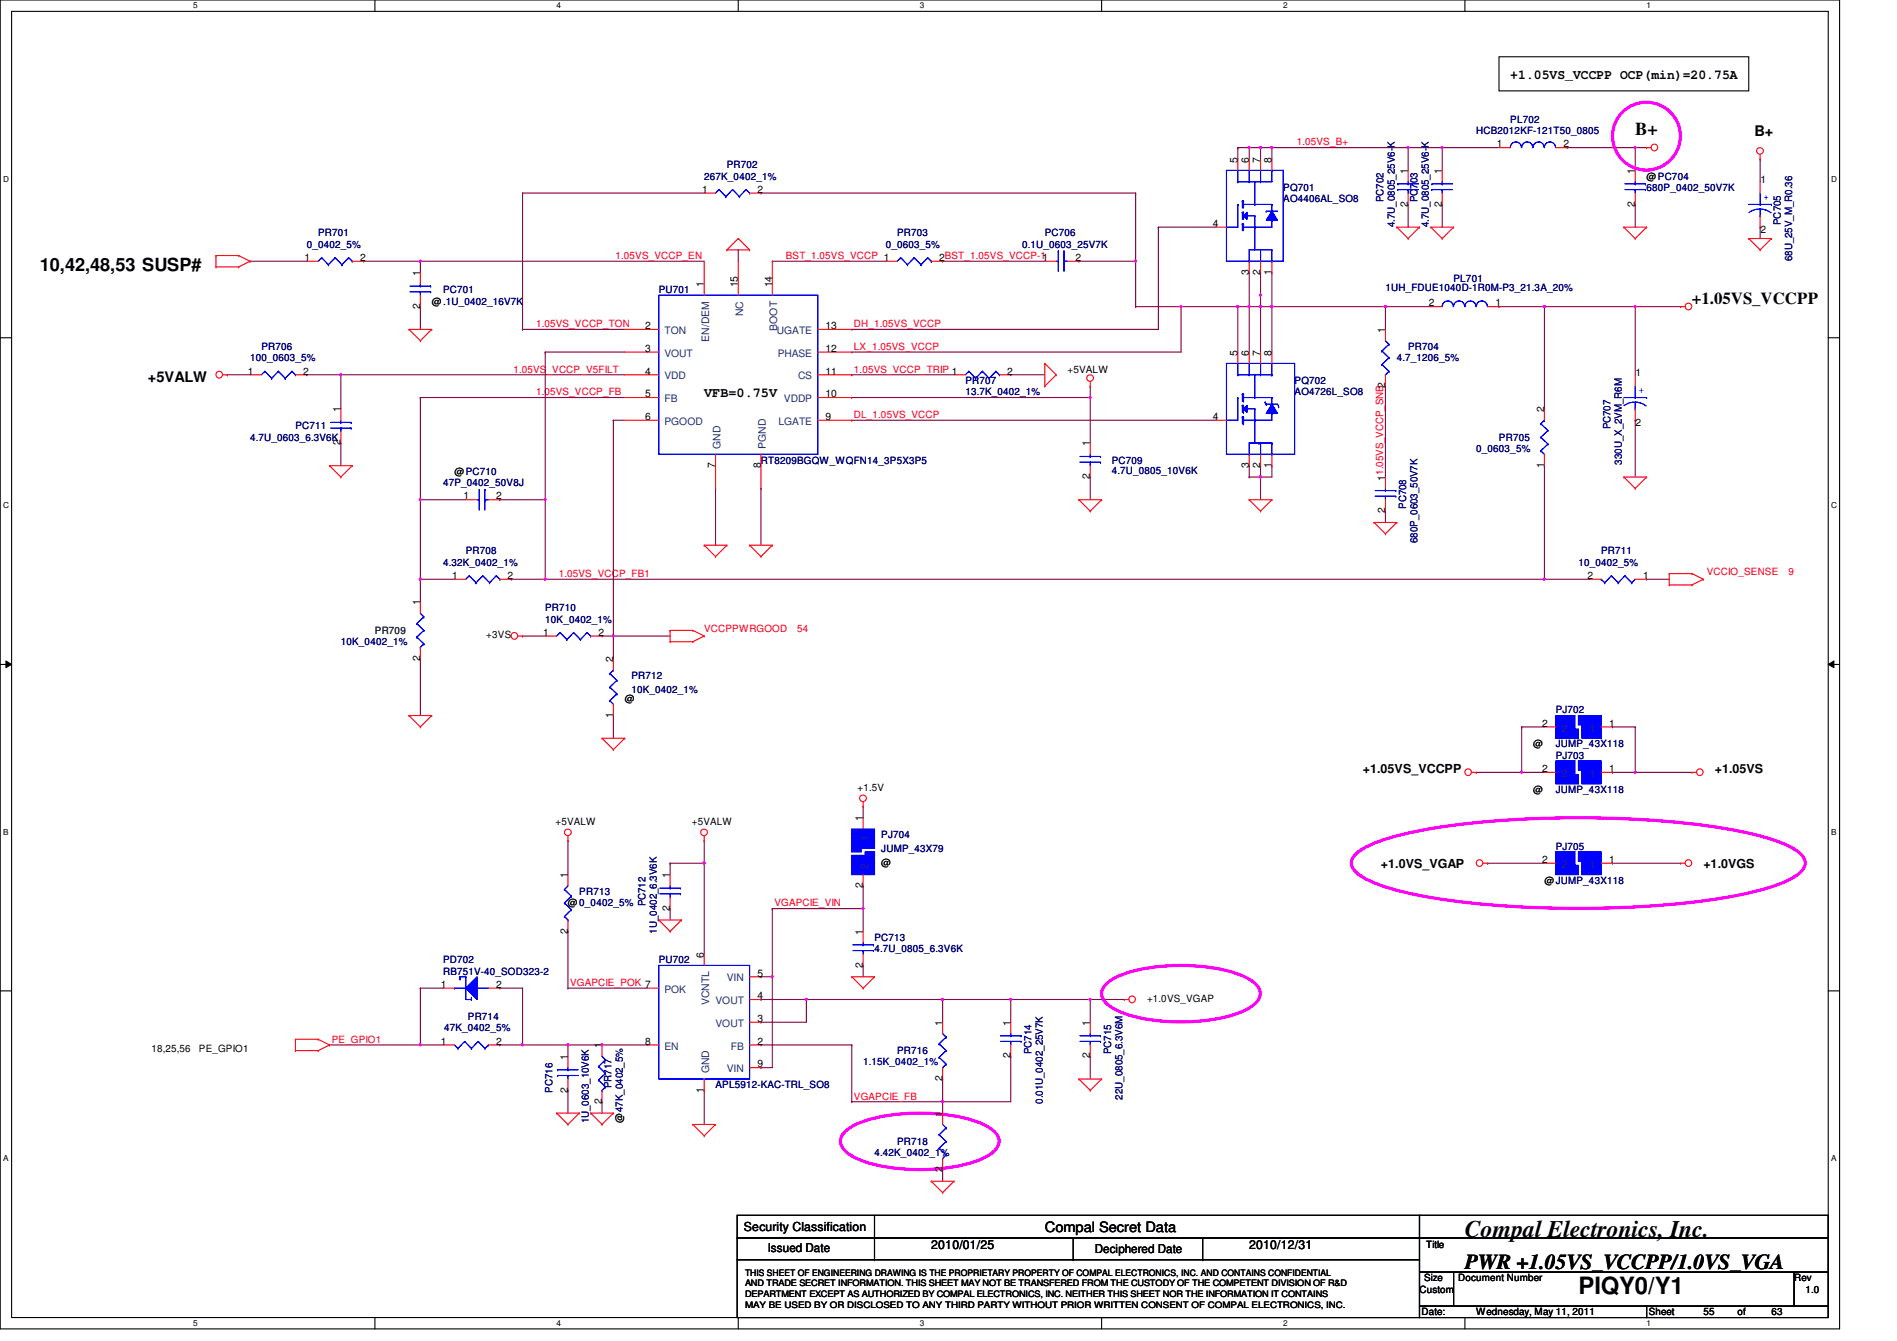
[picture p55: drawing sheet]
<svg xmlns="http://www.w3.org/2000/svg" width="297mm" height="210mm" viewBox="0 0 297 210" stroke-linecap="round" stroke-linejoin="round" font-family="sans-serif">
<defs><g id="words">
<g font-size="3.7">
<text x="229.4" y="193.6">Compal Electronics, Inc.</text>
<text x="247.2" y="202.6">PIQY0/Y1</text>
</g>
<text font-size="3.3" x="229.4" y="198.6">PWR +1.05VS_VCCPP/1.0VS_VGA</text>
<g font-size="2.8">
<text x="256" y="21.1">B+</text>
<text x="6.3" y="42.5">10,42,48,53 SUSP#</text>
</g>
<text font-size="2.6" x="264.9" y="47.5">+1.05VS_VCCPP</text>
<g font-size="2.3">
<text x="274.7" y="21.3">B+</text>
<text x="23.2" y="59.7">+5VALW</text>
</g>
<text font-size="2.2" x="163.6" y="192.8">Compal Secret Data</text>
<g font-size="2.1">
<text x="236.5" y="12.4">+1.05VS_VCCPP OCP(min)=20.75A</text>
<text x="110.3" y="62.2">VFB=0.75V</text>
</g>
<g font-size="1.9">
<text x="213.4" y="120.9">+1.05VS_VCCPP</text>
<text x="268.5" y="120.9">+1.05VS</text>
<text x="216.2" y="135.9">+1.0VS_VGAP</text>
<text x="266.7" y="135.9">+1.0VGS</text>
<text x="116.5" y="192.7">Security Classification</text>
<text x="120.2" y="196">Issued Date</text>
<text x="145.8" y="195.6">2010/01/25</text>
<text x="171.4" y="196.2">Deciphered Date</text>
<text x="195.6" y="195.6">2010/12/31</text>
</g>
<g font-size="1.6" fill="#f00">
<text x="203.1" y="22.8">1.05VS_B+</text>
<text x="96.4" y="40.6">1.05VS_VCCP_EN</text>
<text x="123" y="40.6">BST_1.05VS_VCCP 1</text>
<text x="83.9" y="51.2">1.05VS_VCCP_TON</text>
<text x="133.7" y="51.2">DH_1.05VS_VCCP</text>
<text x="80.4" y="58.3">1.05VS_VCCP_V5FILT</text>
<text x="133.7" y="58.3">1.05VS_VCCP_TRIP 1</text>
<text x="133.7" y="54.8">LX_1.05VS_VCCP</text>
<text x="83.9" y="61.9">1.05VS_VCCP_FB</text>
<text x="133.7" y="65.4">DL_1.05VS_VCCP</text>
<text x="267.3" y="90">VCCIO_SENSE</text>
<text x="280.1" y="90">9</text>
<text x="87.5" y="90.3">1.05VS_VCCP_FB1</text>
<text x="110.3" y="98.9">VCCPPWRGOOD</text>
<text x="124.8" y="98.9">54</text>
<text x="121.3" y="141.9">VGAPCIE_VIN</text>
<text x="89.3" y="154.3">VGAPCIE_POK 7</text>
<text x="51.9" y="163.2">PE_GPIO1</text>
<text x="133.7" y="172.1">VGAPCIE_FB</text>
</g>
<g font-size="1.6" fill="#000080">
<text x="231.2" y="21">HCB2012KF-121T50_0805</text>
<text x="236.5" y="19.2">PL702</text>
<text x="110.3" y="28.1">267K_0402_1%</text>
<text x="113.8" y="26.3">PR702</text>
<text x="200.9" y="29.9">PQ701</text>
<text x="257.8" y="29.9">680P_0402_50V7K</text>
<text x="200.9" y="31.7">AO4406AL_SO8</text>
<text x="216.6" y="31.7" transform="rotate(-90 216.6 31.7)">PC702</text>
<text x="218.4" y="35.6" transform="rotate(-90 218.4 35.6)">4.7U_0805_25V6-K</text>
<text x="222" y="31.7" transform="rotate(-90 222 31.7)">PC703</text>
<text x="223.8" y="35.6" transform="rotate(-90 223.8 35.6)">4.7U_0805_25V6-K</text>
<text x="278.9" y="35.2" transform="rotate(-90 278.9 35.2)">PC705</text>
<text x="48" y="38.8">0_0402_5%</text>
<text x="49.8" y="37">PR701</text>
<text x="138.7" y="38.8">0_0603_5%</text>
<text x="140.5" y="37">PR703</text>
<text x="160" y="38.8">0.1U_0603_25V7K</text>
<text x="163.6" y="37">PC706</text>
<text x="280.6" y="40.9" transform="rotate(-90 280.6 40.9)">68U_25V_M_R0.36</text>
<text x="69.4" y="45.9">PC701</text>
<text x="103.2" y="45.9">PU701</text>
<text x="216.9" y="45.5">1UH_FDUE1040D-1R0M-P3_21.3A_20%</text>
<text x="227.6" y="44.1">PL701</text>
<text x="39.2" y="56.6">100_0603_5%</text>
<text x="40.9" y="54.8">PR706</text>
<text x="218.7" y="56.6">4.7_1206_5%</text>
<text x="220.5" y="54.8">PR704</text>
<text x="151.2" y="60.1">PR707</text>
<text x="151.2" y="61.9">13.7K_0402_1%</text>
<text x="202.7" y="60.1">PQ702</text>
<text x="202.7" y="61.9">AO4726L_SO8</text>
<text x="39.2" y="69">4.7U_0603_6.3V6K</text>
<text x="46.3" y="67.2">PC711</text>
<text x="231.2" y="70.8">0_0603_5%</text>
<text x="234.7" y="69">PR705</text>
<text x="252.2" y="67.2" transform="rotate(-90 252.2 67.2)">PC707</text>
<text x="69.4" y="76.1">47P_0402_50V8J</text>
<text x="119.2" y="72.6">RT8209BGQW_WQFN14_3P5X3P5</text>
<text x="174.1" y="72.6">PC709</text>
<text x="174.1" y="74.2">4.7U_0805_10V6K</text>
<text x="254" y="72.7" transform="rotate(-90 254 72.7)">330U_X_2VM_R6M</text>
<text x="220.2" y="79.7" transform="rotate(-90 220.2 79.7)">PC708</text>
<text x="69.4" y="88.6">4.32K_0402_1%</text>
<text x="72.9" y="86.8">PR708</text>
<text x="222" y="85" transform="rotate(-90 222 85)">680P_0603_50V7K</text>
<text x="247.2" y="88.6">10_0402_5%</text>
<text x="250.7" y="86.8">PR711</text>
<text x="85.4" y="95.7">PR710</text>
<text x="53.4" y="101">10K_0402_1%</text>
<text x="85.4" y="97.4">10K_0402_1%</text>
<text x="98.9" y="106.3">PR712</text>
<text x="98.9" y="108.4">10K_0402_1%</text>
<text x="243.6" y="111.7">PJ702</text>
<text x="243.6" y="118.8">PJ703</text>
<text x="243.6" y="117">JUMP_43X118</text>
<text x="243.6" y="124.1">JUMP_43X118</text>
<text x="138" y="131.2">PJ704</text>
<text x="138" y="133.3">JUMP_43X79</text>
<text x="243.6" y="133">PJ705</text>
<text x="90.7" y="140.1">PR713</text>
<text x="101.1" y="141.9" transform="rotate(-90 101.1 141.9)">PC712</text>
<text x="102.9" y="146.1" transform="rotate(-90 102.9 146.1)">1U_0402_6.3V6K</text>
<text x="136.9" y="147.2">PC713</text>
<text x="136.9" y="149">4.7U_0805_6.3V6K</text>
<text x="69.4" y="150.8">PD702</text>
<text x="69.4" y="152.6">RB751V-40_SOD323-2</text>
<text x="103.2" y="150.8">PU702</text>
<text x="69.5" y="161.4">47K_0402_5%</text>
<text x="73.3" y="159.7">PR714</text>
<text x="140.5" y="165">PR716</text>
<text x="161.5" y="165" transform="rotate(-90 161.5 165)">PC714</text>
<text x="174" y="165" transform="rotate(-90 174 165)">PC715</text>
<text x="86.5" y="171" transform="rotate(-90 86.5 171)">PC716</text>
<text x="95.7" y="170.3" transform="rotate(-90 95.7 170.3)">PR717</text>
<text x="112" y="170.3">APL5912-KAC-TRL_SO8</text>
<text x="163.3" y="172.8" transform="rotate(-90 163.3 172.8)">0.01U_0402_25V7K</text>
<text x="175.7" y="172.1" transform="rotate(-90 175.7 172.1)">22U_0805_6.3V6M</text>
<text x="92.2" y="175.8" transform="rotate(-90 92.2 175.8)">1U_0603_10V6K</text>
<text x="140.5" y="179.2">PR718</text>
<text x="136.9" y="181">4.42K_0402_1%</text>
</g>
<g font-size="1.6">
<text x="234.4" y="23.1">1</text>
<text x="244.8" y="23.1">2</text>
<text x="193.8" y="25.4" transform="rotate(-90 193.8 25.4)">5</text>
<text x="195.6" y="25.4" transform="rotate(-90 195.6 25.4)">6</text>
<text x="197.3" y="25.4" transform="rotate(-90 197.3 25.4)">7</text>
<text x="199.1" y="25.4" transform="rotate(-90 199.1 25.4)">8</text>
<text x="220.5" y="27.2" transform="rotate(-90 220.5 27.2)">1</text>
<text x="225.8" y="27.2" transform="rotate(-90 225.8 27.2)">1</text>
<text x="256" y="27.2" transform="rotate(-90 256 27.2)">1</text>
<text x="257.8" y="28.1">@PC704</text>
<text x="275.6" y="28.6">1</text>
<text x="109.9" y="30.2">1</text>
<text x="118.6" y="30.2">2</text>
<text x="189.9" y="35.5">4</text>
<text x="220.5" y="32.3" transform="rotate(-90 220.5 32.3)">2</text>
<text x="225.8" y="32.3" transform="rotate(-90 225.8 32.3)">2</text>
<text x="256" y="32.3" transform="rotate(-90 256 32.3)">2</text>
<text x="47.7" y="40.8">1</text>
<text x="56.4" y="40.8">2</text>
<text x="147.1" y="40.8">2BST_1.05VS_VCCP-11</text>
<text x="168.4" y="40.8">2</text>
<text x="275.6" y="36.4">2</text>
<text x="65.8" y="43.2" transform="rotate(-90 65.8 43.2)">1</text>
<text x="67.6" y="47.7">@.1U_0402_16V7K</text>
<text x="110.2" y="45" transform="rotate(-90 110.2 45)">1</text>
<text x="115.6" y="45" transform="rotate(-90 115.6 45)">15</text>
<text x="120.9" y="45" transform="rotate(-90 120.9 45)">14</text>
<text x="195.6" y="43" transform="rotate(-90 195.6 43)">3</text>
<text x="197.3" y="43" transform="rotate(-90 197.3 43)">2</text>
<text x="199.1" y="43" transform="rotate(-90 199.1 43)">1</text>
<text x="223.7" y="48">2</text>
<text x="234.2" y="48">1</text>
<text x="65.8" y="48.3" transform="rotate(-90 65.8 48.3)">2</text>
<text x="101" y="51.5">2</text>
<text x="129.3" y="51.5">13</text>
<text x="216.9" y="52.1" transform="rotate(-90 216.9 52.1)">1</text>
<text x="38.8" y="58.6">1</text>
<text x="47.5" y="58.6">2</text>
<text x="101" y="55.1">3</text>
<text x="101" y="58.6">4</text>
<text x="129.3" y="55.1">12</text>
<text x="129.3" y="58.6">11</text>
<text x="157.7" y="58.6">2</text>
<text x="167.2" y="58.3">+5VALW</text>
<text x="193.8" y="55.7" transform="rotate(-90 193.8 55.7)">5</text>
<text x="195.6" y="55.7" transform="rotate(-90 195.6 55.7)">6</text>
<text x="197.3" y="55.7" transform="rotate(-90 197.3 55.7)">7</text>
<text x="199.1" y="55.7" transform="rotate(-90 199.1 55.7)">8</text>
<text x="256.1" y="58.8">1</text>
<text x="53.3" y="64.6" transform="rotate(-90 53.3 64.6)">1</text>
<text x="101" y="62.2">5</text>
<text x="101" y="65.7">6</text>
<text x="129.3" y="65.7">9</text>
<text x="129.3" y="62.2">10</text>
<text x="189.9" y="65.7">4</text>
<text x="241.8" y="64.6" transform="rotate(-90 241.8 64.6)">2</text>
<text x="53.3" y="69.7" transform="rotate(-90 53.3 69.7)">2</text>
<text x="170.7" y="69.9" transform="rotate(-90 170.7 69.9)">1</text>
<text x="256.1" y="66.7">2</text>
<text x="71.2" y="74.3">@PC710</text>
<text x="112" y="73.2" transform="rotate(-90 112 73.2)">7</text>
<text x="119.1" y="73.2" transform="rotate(-90 119.1 73.2)">8</text>
<text x="170.7" y="75" transform="rotate(-90 170.7 75)">2</text>
<text x="195.6" y="73.2" transform="rotate(-90 195.6 73.2)">3</text>
<text x="197.3" y="73.2" transform="rotate(-90 197.3 73.2)">2</text>
<text x="199.1" y="73.2" transform="rotate(-90 199.1 73.2)">1</text>
<text x="216.9" y="75.2" transform="rotate(-90 216.9 75.2)">11.05VS_VCCP_SNB2</text>
<text x="241.8" y="73.2" transform="rotate(-90 241.8 73.2)">1</text>
<text x="72.6" y="78.2">1</text>
<text x="77.7" y="78.2">2</text>
<text x="216.9" y="80.3" transform="rotate(-90 216.9 80.3)">2</text>
<text x="65.8" y="94.8" transform="rotate(-90 65.8 94.8)">1</text>
<text x="70.8" y="90.6">1</text>
<text x="79.5" y="90.6">2</text>
<text x="248.6" y="90.6">2</text>
<text x="257.3" y="90.6">1</text>
<text x="76.1" y="99.9">+3VS</text>
<text x="85" y="99.5">1</text>
<text x="93.7" y="99.5">2</text>
<text x="65.8" y="103.5" transform="rotate(-90 65.8 103.5)">2</text>
<text x="96" y="103.7" transform="rotate(-90 96 103.7)">2</text>
<text x="96" y="112.3" transform="rotate(-90 96 112.3)">1</text>
<text x="97.8" y="109.9">@</text>
<text x="241.5" y="113.7">2</text>
<text x="251.9" y="113.7">1</text>
<text x="240" y="117">@</text>
<text x="134.3" y="123.8">+1.5V</text>
<text x="240" y="124.1">@</text>
<text x="241.5" y="120.9">2</text>
<text x="251.9" y="120.9">1</text>
<text x="87" y="129.1">+5VALW</text>
<text x="108.3" y="129.1">+5VALW</text>
<text x="135.1" y="128.6" transform="rotate(-90 135.1 128.6)">1</text>
<text x="88.9" y="137.4" transform="rotate(-90 88.9 137.4)">1</text>
<text x="104.9" y="137.4" transform="rotate(-90 104.9 137.4)">1</text>
<text x="138" y="135.5">@</text>
<text x="241.5" y="135.1">2</text>
<text x="251.9" y="135.1">1</text>
<text x="88.9" y="141.9">@0_0402_5%</text>
<text x="104.9" y="142.6" transform="rotate(-90 104.9 142.6)">2</text>
<text x="135.1" y="139" transform="rotate(-90 135.1 139)">2</text>
<text x="241.8" y="138.3">@JUMP_43X118</text>
<text x="88.9" y="146.1" transform="rotate(-90 88.9 146.1)">2</text>
<text x="110.2" y="149.9" transform="rotate(-90 110.2 149.9)">6</text>
<text x="135.1" y="146.3" transform="rotate(-90 135.1 146.3)">1</text>
<text x="69" y="154.6">1</text>
<text x="77.7" y="154.6">2</text>
<text x="118.6" y="152.9">5</text>
<text x="135.1" y="151.5" transform="rotate(-90 135.1 151.5)">2</text>
<text x="118.6" y="156.4">4</text>
<text x="118.6" y="160">3</text>
<text x="147.6" y="160.6" transform="rotate(-90 147.6 160.6)">1</text>
<text x="158.2" y="160.6" transform="rotate(-90 158.2 160.6)">1</text>
<text x="170.7" y="160.6" transform="rotate(-90 170.7 160.6)">1</text>
<text x="179.6" y="156.8">+1.0VS_VGAP</text>
<text x="23.7" y="164.7">18,25,56</text>
<text x="31.2" y="164.7">PE_GPIO1</text>
<text x="69" y="163.5">1</text>
<text x="77.7" y="163.5">2</text>
<text x="88.9" y="165.9" transform="rotate(-90 88.9 165.9)">1</text>
<text x="94.2" y="164.1" transform="rotate(-90 94.2 164.1)">1</text>
<text x="101" y="163.5">8</text>
<text x="118.6" y="163.5">2</text>
<text x="118.6" y="167.1">9</text>
<text x="158.2" y="165.7" transform="rotate(-90 158.2 165.7)">2</text>
<text x="170.7" y="165.7" transform="rotate(-90 170.7 165.7)">2</text>
<text x="88.9" y="171" transform="rotate(-90 88.9 171)">2</text>
<text x="94.2" y="172.8" transform="rotate(-90 94.2 172.8)">2</text>
<text x="110.2" y="171" transform="rotate(-90 110.2 171)">1</text>
<text x="147.6" y="169.2" transform="rotate(-90 147.6 169.2)">2</text>
<text x="97.5" y="175.8" transform="rotate(-90 97.5 175.8)">@47K_0402_5%</text>
<text x="147.6" y="174.8" transform="rotate(-90 147.6 174.8)">1</text>
<text x="147.6" y="183.5" transform="rotate(-90 147.6 183.5)">2</text>
<text x="223.3" y="195.4">Title</text>
<text x="222.3" y="202.3">Custom</text>
<text x="223" y="200.6">Size</text>
<text x="228.3" y="200.6">Document Number</text>
<text x="280.9" y="200.6">Rev</text>
<text x="282.7" y="202.3">1.0</text>
<text x="222.6" y="205.9">Date:</text>
<text x="231.2" y="205.9">Wednesday, May 11, 2011</text>
<text x="258.2" y="205.9">Sheet</text>
<text x="266.7" y="205.9">55</text>
<text x="272" y="205.9">of</text>
<text x="277.4" y="205.9">63</text>
</g>
<g font-size="1.6" fill="#00f">
<text x="276.2" y="31.3">+</text>
<text x="256.6" y="61.5">+</text>
</g>
<g font-size="1.6" fill="#004080">
<text x="104" y="52.3">TON</text>
<text x="111" y="53.5" transform="rotate(-90 111 53.5)">EN/DEM</text>
<text x="116.4" y="49.5" transform="rotate(-90 116.4 49.5)">NC</text>
<text x="121.7" y="52.3">UGATE</text>
<text x="121.7" y="51.8" transform="rotate(-90 121.7 51.8)">BOOT</text>
<text x="104" y="55.8">VOUT</text>
<text x="104" y="59.4">VDD</text>
<text x="121.8" y="55.8">PHASE</text>
<text x="125" y="59.4">CS</text>
<text x="104" y="62.9">FB</text>
<text x="122.8" y="62.9">VDDP</text>
<text x="104" y="66.5">PGOOD</text>
<text x="112.8" y="70.2" transform="rotate(-90 112.8 70.2)">GND</text>
<text x="119.9" y="70.2" transform="rotate(-90 119.9 70.2)">PGND</text>
<text x="121.9" y="66.5">LGATE</text>
<text x="244.5" y="114.5">2</text>
<text x="248.9" y="114.5">1</text>
<text x="244.5" y="121.6">2</text>
<text x="248.9" y="121.6">1</text>
<text x="135.9" y="131.6" transform="rotate(-90 135.9 131.6)">1</text>
<text x="135.9" y="136" transform="rotate(-90 135.9 136)">2</text>
<text x="244.5" y="135.8">2</text>
<text x="248.9" y="135.8">1</text>
<text x="104" y="155.4">POK</text>
<text x="113.8" y="153.6">VIN</text>
<text x="111" y="157.4" transform="rotate(-90 111 157.4)">VCNTL</text>
<text x="112" y="157.2">VOUT</text>
<text x="112" y="160.7">VOUT</text>
<text x="104" y="164.3">EN</text>
<text x="113.8" y="167.8">VIN</text>
<text x="114.5" y="164.3">FB</text>
<text x="111" y="168" transform="rotate(-90 111 168)">GND</text>
</g>
<text font-size="1.6" fill="#004040" x="58.7" y="99.2">PR709</text>
<text font-size="1.6" fill="#0000a0" x="135.2" y="166.8">1.15K_0402_1%</text>
<g font-size="1.4">
<text x="116.7" y="199.7">THIS SHEET OF ENGINEERING DRAWING IS THE PROPRIETARY PROPERTY OF COMPAL ELECTRONICS, INC. AND CONTAINS CONFIDENTIAL</text>
<text x="116.7" y="201.4">AND TRADE SECRET INFORMATION. THIS SHEET MAY NOT BE TRANSFERED FROM THE CUSTODY OF THE COMPETENT DIVISION OF R&amp;D</text>
<text x="116.7" y="203">DEPARTMENT EXCEPT AS AUTHORIZED BY COMPAL ELECTRONICS, INC. NEITHER THIS SHEET NOR THE INFORMATION IT CONTAINS</text>
<text x="116.7" y="204.7">MAY BE USED BY OR DISCLOSED TO ANY THIRD PARTY WITHOUT PRIOR WRITTEN CONSENT OF COMPAL ELECTRONICS, INC.</text>
</g>
<g font-size="1.3">
<text x="30.3" y="1.3">5</text>
<text x="87.2" y="1.3">4</text>
<text x="144" y="1.3">3</text>
<text x="200.9" y="1.3">2</text>
<text x="257.8" y="1.3">1</text>
<text x=".5" y="28.4">D</text>
<text x="286.7" y="28.4">D</text>
<text x=".5" y="79.5">C</text>
<text x="286.7" y="79.5">C</text>
<text x=".5" y="130.7">B</text>
<text x="286.7" y="130.7">B</text>
<text x=".5" y="181.8">A</text>
<text x="286.7" y="181.8">A</text>
<text x="30.3" y="207.5">5</text>
<text x="87.2" y="207.5">4</text>
<text x="144" y="207.5">3</text>
<text x="200.9" y="207.5">2</text>
<text x="257.8" y="207.5">1</text>
</g>
</g></defs>
<path d="M0 0h288.1v208h-288.1zM1.8 1.8h284.5v204.4h-284.5z" fill="none" stroke="#000" stroke-width=".17"/>
<g fill="#fff">
<path d="M30.3 .2h.6v1.4h-.6z"/>
<path d="M30.3 206.4h.6v1.4h-.6z"/>
</g>
<path d="M58.7 0v1.8M58.7 206.2v1.8" fill="none" stroke="#000" stroke-width=".17"/>
<g fill="#fff">
<path d="M87.2 .2h.6v1.4h-.6z"/>
<path d="M87.2 206.4h.6v1.4h-.6z"/>
</g>
<path d="M115.6 0v1.8M115.6 206.2v1.8" fill="none" stroke="#000" stroke-width=".17"/>
<g fill="#fff">
<path d="M144 .2h.7v1.4h-.7z"/>
<path d="M144 206.4h.7v1.4h-.7z"/>
</g>
<path d="M172.5 0v1.8M172.5 206.2v1.8" fill="none" stroke="#000" stroke-width=".17"/>
<g fill="#fff">
<path d="M200.9 .2h.7v1.4h-.7z"/>
<path d="M200.9 206.4h.7v1.4h-.7z"/>
</g>
<path d="M229.4 0v1.8M229.4 206.2v1.8" fill="none" stroke="#000" stroke-width=".17"/>
<g fill="#fff">
<path d="M257.8 .2h.7v1.4h-.7z"/>
<path d="M257.8 206.4h.7v1.4h-.7z"/>
<path d="M.5 27.3h.9v1.4h-.9z"/>
<path d="M286.7 27.3h.9v1.4h-.9z"/>
<path d="M.5 78.4h.9v1.4h-.9z"/>
<path d="M286.7 78.4h.9v1.4h-.9z"/>
</g>
<path d="M0 52.9h1.8M286.3 52.9h1.8" fill="none" stroke="#000" stroke-width=".17"/>
<g fill="#fff">
<path d="M.5 129.5h.8v1.4h-.8z"/>
<path d="M286.7 129.5h.8v1.4h-.8z"/>
</g>
<path d="M0 104h1.8M286.3 104h1.8" fill="none" stroke="#000" stroke-width=".17"/>
<path d="M.9 103.5l.9 .5-.9 .5zM286.3 104l.9-.5v1z" fill="#000"/>
<path d="M.9 103.5l.9 .5-.9 .5zM286.3 104l.9-.5v1z" fill="none" stroke="#000" stroke-width=".16"/>
<g fill="#fff">
<path d="M.5 180.6h.8v1.4h-.8z"/>
<path d="M286.7 180.6h.8v1.4h-.8z"/>
</g>
<path d="M0 155.1h1.8M286.3 155.1h1.8" fill="none" stroke="#000" stroke-width=".17"/>
<g fill="none" stroke="#800040" stroke-width=".17">
<path d="M81.8 30.2h.1M81.8 30.2v21.4M81.8 30.2h28.5M119.2 30.2h.1M119.2 30.2h58.6M181.4 35.6h.1M181.4 35.6v16M81.8 51.6h.1M81.8 51.6h16M85.4 55.1h.1M85.4 55.1h12.4M133.4 58.7h.1"/>
<path d="M133.4 55.1h.1M133.4 58.7h16M133.4 55.1h51.5M147.6 40.9h.1M147.6 40.9h16M256 48h.1M256 48v10.7M65.8 62.2h.1M65.8 62.2v16M65.8 62.2h32M119.2 76.4h.1M119.2 76.4v8.9"/>
<path d="M170.7 74.7h.1M170.7 74.7v3.5M256 65.8h.1M256 65.8v8.9M65.8 90.7h.1M65.8 90.7v3.5M65.8 90.7h5.4"/>
</g>
<path d="M65.7 90.5h.2v.2h-.2z" fill-rule="evenodd" fill="#f0f"/>
<path d="M65.7 90.5h.2v.2h-.2z" fill="none" stroke="#f0f" stroke-width=".17"/>
<path d="M53.4 58.7h.1M53.4 58.7v5.3M53.4 69.3h.1M53.4 69.3v3.6M65.8 103.1h.1M65.8 103.1v8.9" fill="none" stroke="#800040" stroke-width=".17"/>
<path d="M53.2 58.5h.2v.2h-.2z" fill-rule="evenodd" fill="#f0f"/>
<path d="M53.2 58.5h.2v.2h-.2z" fill="none" stroke="#f0f" stroke-width=".17"/>
<g fill="none" stroke="#800040" stroke-width=".17">
<path d="M225.8 23.1h.1M225.8 23.1v3.6M256 23.1h.1M256 23.1h1.8M35.6 58.7h.1M35.6 58.7h3.6M48 58.7h.1M48 58.7h49.8M53.4 58.7h.1M65.8 40.9h.1M65.8 40.9h44.5M85.4 55.1h.1"/>
<path d="M85.4 55.1v23.1h-7.1M133.4 51.6h.1M133.4 51.6h48M65.8 78.2h.1M65.8 78.2h7.1M78.3 78.2h.1M170.7 62.2h.1M170.7 62.2v7.1"/>
</g>
<path d="M65.7 40.8h.2v.2h-.2z" fill-rule="evenodd" fill="#f0f"/>
<path d="M65.7 40.8h.2v.2h-.2z" fill="none" stroke="#f0f" stroke-width=".17"/>
<path d="M225.8 23.1h.1M225.8 23.1h8.9M39.2 40.9h.1M39.2 40.9h8.8M65.8 40.9h.1M65.8 40.9v1.8M120.9 40.9h.1M120.9 40.9h17.8" fill="none" stroke="#800040" stroke-width=".17"/>
<path d="M225.7 23h.2v.2h-.2z" fill-rule="evenodd" fill="#f0f"/>
<path d="M225.7 23h.2v.2h-.2z" fill="none" stroke="#f0f" stroke-width=".17"/>
<path d="M56.9 40.9h.1M56.9 40.9h8.9M65.8 48h.1M65.8 48v3.6M234.7 48h.1M234.7 48h7.1M133.4 62.2h.1M133.4 62.2h37.3M241.8 72.9h.1M241.8 72.9v17.8" fill="none" stroke="#800040" stroke-width=".17"/>
<path d="M170.6 62.1h.2v.2h-.2z" fill-rule="evenodd" fill="#f0f"/>
<path d="M170.6 62.1h.2v.2h-.2z" fill="none" stroke="#f0f" stroke-width=".17"/>
<path d="M65.8 78.2h.1M65.8 78.2v12.5" fill="none" stroke="#800040" stroke-width=".17"/>
<path d="M65.7 78.1h.2v.2h-.2z" fill-rule="evenodd" fill="#f0f"/>
<path d="M65.7 78.1h.2v.2h-.2z" fill="none" stroke="#f0f" stroke-width=".17"/>
<path d="M85.4 78.2h.1M85.4 78.2v12.5" fill="none" stroke="#800040" stroke-width=".17"/>
<path d="M85.2 78.1h.2v.2h-.2z" fill-rule="evenodd" fill="#f0f"/>
<path d="M85.2 78.1h.2v.2h-.2z" fill="none" stroke="#f0f" stroke-width=".17"/>
<path d="M158.3 58.7h.1M158.3 58.7h5.3M216.9 48h.1M216.9 48v3.6M133.4 65.8h.1M133.4 65.8h56.9M197.4 74.7h.1M197.4 74.7v3.5M216.9 60.4h.1M216.9 60.4v14.3M80 90.7h.1M80 90.7h5.4" fill="none" stroke="#800040" stroke-width=".17"/>
<path d="M197.2 74.5h.3v.2h-.3z" fill-rule="evenodd" fill="#f0f"/>
<path d="M197.2 74.5h.3v.2h-.3z" fill="none" stroke="#f0f" stroke-width=".17"/>
<path d="M256 23.1h.1M256 23.1v3.6" fill="none" stroke="#800040" stroke-width=".17"/>
<path d="M255.9 23h.2v.2h-.2z" fill-rule="evenodd" fill="#f0f"/>
<path d="M255.9 23h.2v.2h-.2z" fill="none" stroke="#f0f" stroke-width=".17"/>
<path d="M195.6 23.1h.1M195.6 23.1v1.8M220.5 23.1h.1M220.5 23.1h5.3M256 32h.1M256 32v3.6" fill="none" stroke="#800040" stroke-width=".17"/>
<path d="M220.4 23h.2v.2h-.2z" fill-rule="evenodd" fill="#f0f"/>
<path d="M220.4 23h.2v.2h-.2z" fill="none" stroke="#f0f" stroke-width=".17"/>
<path d="M195.6 42.7h.1M195.6 42.7v5.3" fill="none" stroke="#800040" stroke-width=".17"/>
<path d="M195.5 47.9h.2v.2h-.2z" fill-rule="evenodd" fill="#f0f"/>
<path d="M195.5 47.9h.2v.2h-.2z" fill="none" stroke="#f0f" stroke-width=".17"/>
<path d="M193.8 48h.1M193.8 48h1.8M197.4 48h.1M197.4 48v7.1" fill="none" stroke="#800040" stroke-width=".17"/>
<path d="M193.7 47.9h.2v.2h-.2z" fill-rule="evenodd" fill="#f0f"/>
<path d="M193.7 47.9h.2v.2h-.2z" fill="none" stroke="#f0f" stroke-width=".17"/>
<path d="M181.4 35.6h.1M181.4 35.6h8.9M195.6 72.9h.1M195.6 72.9v1.8M197.4 72.9h.1M197.4 72.9v1.8M199.2 72.9h.1M199.2 72.9v1.8M216.9 80h.1M216.9 80v1.8" fill="none" stroke="#800040" stroke-width=".17"/>
<path d="M197.2 74.5h.3v.2h-.3z" fill-rule="evenodd" fill="#f0f"/>
<path d="M197.2 74.5h.3v.2h-.3z" fill="none" stroke="#f0f" stroke-width=".17"/>
<path d="M168.9 40.9h.1M168.9 40.9h8.9M195.6 48h.1M195.6 48h1.8" fill="none" stroke="#800040" stroke-width=".17"/>
<path d="M195.5 47.9h.2v.2h-.2z" fill-rule="evenodd" fill="#f0f"/>
<path d="M195.5 47.9h.2v.2h-.2z" fill="none" stroke="#f0f" stroke-width=".17"/>
<path d="M241.8 48h.1M241.8 48h14.2" fill="none" stroke="#800040" stroke-width=".17"/>
<path d="M241.7 47.9h.2v.2h-.2z" fill-rule="evenodd" fill="#f0f"/>
<path d="M241.7 47.9h.2v.2h-.2z" fill="none" stroke="#f0f" stroke-width=".17"/>
<path d="M85.4 90.7h.1M85.4 90.7h156.4" fill="none" stroke="#800040" stroke-width=".17"/>
<path d="M241.7 90.5h.2v.2h-.2z" fill-rule="evenodd" fill="#f0f"/>
<path d="M241.7 90.5h.2v.2h-.2z" fill="none" stroke="#f0f" stroke-width=".17"/>
<path d="M85.2 90.5h.2v.2h-.2z" fill-rule="evenodd" fill="#f0f"/>
<path d="M85.2 90.5h.2v.2h-.2z" fill="none" stroke="#f0f" stroke-width=".17"/>
<path d="M241.8 48h.1M241.8 48v16" fill="none" stroke="#800040" stroke-width=".17"/>
<path d="M241.7 47.9h.2v.2h-.2z" fill-rule="evenodd" fill="#f0f"/>
<path d="M241.7 47.9h.2v.2h-.2z" fill="none" stroke="#f0f" stroke-width=".17"/>
<path d="M199.2 48h.1M199.2 48h17.7" fill="none" stroke="#800040" stroke-width=".17"/>
<path d="M216.8 47.9h.2v.2h-.2z" fill-rule="evenodd" fill="#f0f"/>
<path d="M216.8 47.9h.2v.2h-.2z" fill="none" stroke="#f0f" stroke-width=".17"/>
<path d="M199 47.9h.2v.2h-.2z" fill-rule="evenodd" fill="#f0f"/>
<path d="M199 47.9h.2v.2h-.2z" fill="none" stroke="#f0f" stroke-width=".17"/>
<path d="M195.6 48h.1M195.6 48v7.1M216.9 48h.1M216.9 48h7.1" fill="none" stroke="#800040" stroke-width=".17"/>
<path d="M216.8 47.9h.2v.2h-.2z" fill-rule="evenodd" fill="#f0f"/>
<path d="M216.8 47.9h.2v.2h-.2z" fill="none" stroke="#f0f" stroke-width=".17"/>
<path d="M199.2 23.1h.1M199.2 23.1h21.3M220.5 32h.1M220.5 23.1h.1M220.5 23.1v3.6M220.5 32v3.6M225.8 32h.1M225.8 32v3.6" fill="none" stroke="#800040" stroke-width=".17"/>
<path d="M199 23h.2v.2h-.2z" fill-rule="evenodd" fill="#f0f"/>
<path d="M199 23h.2v.2h-.2z" fill="none" stroke="#f0f" stroke-width=".17"/>
<path d="M94.3 99.6h.1M94.3 99.6h10.6M96 99.6h.1" fill="none" stroke="#800040" stroke-width=".17"/>
<path d="M95.9 99.4h.2v.2h-.2z" fill-rule="evenodd" fill="#f0f"/>
<path d="M95.9 99.4h.2v.2h-.2z" fill="none" stroke="#f0f" stroke-width=".17"/>
<path d="M256 48h.1M256 48h7.2M96 65.8h.1M96 65.8h1.8M96 65.8v33.8" fill="none" stroke="#800040" stroke-width=".17"/>
<path d="M255.9 47.9h.2v.2h-.2z" fill-rule="evenodd" fill="#f0f"/>
<path d="M255.9 47.9h.2v.2h-.2z" fill="none" stroke="#f0f" stroke-width=".17"/>
<path d="M177.8 40.9h.1M177.8 40.9v7.1" fill="none" stroke="#800040" stroke-width=".17"/>
<path d="M177.7 40.8h.2v.2h-.2z" fill-rule="evenodd" fill="#f0f"/>
<path d="M177.7 40.8h.2v.2h-.2z" fill="none" stroke="#f0f" stroke-width=".17"/>
<path d="M115.6 39.1h.1M115.6 39.1v1.8M197.4 23.1h.1M197.4 23.1h1.8M199.2 23.1h.1M199.2 23.1v1.8M199.2 48h.1M199.2 48v7.1M112 76.4h.1M112 76.4v8.9" fill="none" stroke="#800040" stroke-width=".17"/>
<path d="M197.2 23h.3v.2h-.3z" fill-rule="evenodd" fill="#f0f"/>
<path d="M197.2 23h.3v.2h-.3z" fill="none" stroke="#f0f" stroke-width=".17"/>
<path d="M195.6 23.1h.1M195.6 23.1h1.8M197.4 23.1h.1M197.4 23.1v1.8" fill="none" stroke="#800040" stroke-width=".17"/>
<path d="M195.5 23h.2v.2h-.2z" fill-rule="evenodd" fill="#f0f"/>
<path d="M195.5 23h.2v.2h-.2z" fill="none" stroke="#f0f" stroke-width=".17"/>
<g fill="none" stroke="#800040" stroke-width=".17">
<path d="M193.8 23.1h.1M193.8 23.1v1.8M193.8 23.1h1.8M245.4 23.1h.1M245.4 23.1h10.6M184.9 48h.1M184.9 48h8.9M193.8 48h.1M193.8 48v7.1M96 99.6h.1M96 99.6v3.5M96 112h.1"/>
<path d="M96 112v3.6M252.5 113.8h.1M252.5 113.8h3.5M256 113.8h.1M256 113.8v7.1"/>
</g>
<path d="M255.9 120.8h.2v.2h-.2z" fill-rule="evenodd" fill="#f0f"/>
<path d="M255.9 120.8h.2v.2h-.2z" fill="none" stroke="#f0f" stroke-width=".17"/>
<path d="M238.3 113.8h.1M238.3 113.8h3.5M238.3 113.8v7.1" fill="none" stroke="#800040" stroke-width=".17"/>
<path d="M238.1 120.8h.2v.2h-.2z" fill-rule="evenodd" fill="#f0f"/>
<path d="M238.1 120.8h.2v.2h-.2z" fill="none" stroke="#f0f" stroke-width=".17"/>
<g fill="none" stroke="#800040" stroke-width=".17">
<path d="M275.6 35.6h.1M275.6 24.9h.1M275.6 24.9v3.5M275.6 35.6v1.7M170.7 60.4h.1M170.7 60.4v1.8M231.2 120.9h.1M231.2 120.9h10.6M238.3 120.9h.1M252.5 120.9h.1M252.5 120.9h12.4M256 120.9h.1"/>
<path d="M65.8 163.6h.1M65.8 163.6h3.6M81.8 163.6h.1M81.8 163.6h7.1"/>
</g>
<path d="M65.7 163.4h.2v.2h-.2z" fill-rule="evenodd" fill="#f0f"/>
<path d="M65.7 163.4h.2v.2h-.2z" fill="none" stroke="#f0f" stroke-width=".17"/>
<path d="M65.8 154.7h.1M65.8 154.7v8.9M65.8 154.7h3.6M81.8 154.7h.1M81.8 154.7v8.9" fill="none" stroke="#800040" stroke-width=".17"/>
<path d="M81.7 163.4h.2v.2h-.2z" fill-rule="evenodd" fill="#f0f"/>
<path d="M81.7 163.4h.2v.2h-.2z" fill="none" stroke="#f0f" stroke-width=".17"/>
<g fill="none" stroke="#800040" stroke-width=".17">
<path d="M88.9 131.6h.1M88.9 131.6v5.3M110.3 135.1h.1M110.3 135.1v14.2M78.3 154.7h.1M78.3 154.7h3.5M88.9 145.8h.1M88.9 154.7h.1M88.9 154.7h12.5M88.9 145.8v8.9M51.6 163.6h.1M51.6 163.6h14.2"/>
<path d="M78.3 163.6h.1M78.3 163.6h3.5"/>
</g>
<path d="M110.1 135h.2v.2h-.2z" fill-rule="evenodd" fill="#f0f"/>
<path d="M110.1 135h.2v.2h-.2z" fill="none" stroke="#f0f" stroke-width=".17"/>
<path d="M104.9 135.1h.1M104.9 135.1v1.8M104.9 135.1h5.4M120.9 152.9h.1M120.9 152.9v14.2" fill="none" stroke="#800040" stroke-width=".17"/>
<path d="M120.8 152.8h.2v.2h-.2z" fill-rule="evenodd" fill="#f0f"/>
<path d="M120.8 152.8h.2v.2h-.2z" fill="none" stroke="#f0f" stroke-width=".17"/>
<path d="M110.3 131.6h.1M110.3 131.6v3.5M135.2 138.7h.1M135.2 138.7v3.5h-14.3M120.9 142.2h.1M119.2 167.1h.1M119.2 160h.1M119.2 167.1h1.7M119.2 160h7.1" fill="none" stroke="#800040" stroke-width=".17"/>
<path d="M135 142.1h.2v.2h-.2z" fill-rule="evenodd" fill="#f0f"/>
<path d="M135 142.1h.2v.2h-.2z" fill="none" stroke="#f0f" stroke-width=".17"/>
<path d="M119.2 152.9h.1M120.9 142.2h.1M120.9 142.2v10.7h-1.7M94.3 163.6h.1M94.3 163.6h7.1" fill="none" stroke="#800040" stroke-width=".17"/>
<path d="M94.1 163.4h.2v.2h-.2z" fill-rule="evenodd" fill="#f0f"/>
<path d="M94.1 163.4h.2v.2h-.2z" fill="none" stroke="#f0f" stroke-width=".17"/>
<path d="M135.2 126.2h.1M135.2 126.2v1.8M119.2 156.5h.1M119.2 156.5h7.1M88.9 170.7h.1M88.9 163.6h.1M88.9 170.7v3.5M88.9 163.6h5.4M94.3 172.5h.1M94.3 172.5v1.7M110.3 170.7h.1M110.3 170.7v5.3" fill="none" stroke="#800040" stroke-width=".17"/>
<path d="M88.8 163.4h.2v.2h-.2z" fill-rule="evenodd" fill="#f0f"/>
<path d="M88.8 163.4h.2v.2h-.2z" fill="none" stroke="#f0f" stroke-width=".17"/>
<path d="M104.9 142.2h.1M104.9 142.2v1.8M135.2 142.2h.1M135.2 142.2v3.6M158.3 156.5h.1M158.3 156.5h17.7M170.7 156.5h.1M133.4 172.5h.1M147.6 168.9h.1M147.6 168.9v3.6h-14.2" fill="none" stroke="#800040" stroke-width=".17"/>
<path d="M170.6 156.3h.2v.2h-.2z" fill-rule="evenodd" fill="#f0f"/>
<path d="M170.6 156.3h.2v.2h-.2z" fill="none" stroke="#f0f" stroke-width=".17"/>
<path d="M158.1 156.3h.2v.2h-.2z" fill-rule="evenodd" fill="#f0f"/>
<path d="M158.1 156.3h.2v.2h-.2z" fill="none" stroke="#f0f" stroke-width=".17"/>
<path d="M126.3 156.5h.1M126.3 156.5v3.5M126.3 156.5h21.3" fill="none" stroke="#800040" stroke-width=".17"/>
<path d="M126.1 156.3h.2v.2h-.2z" fill-rule="evenodd" fill="#f0f"/>
<path d="M126.1 156.3h.2v.2h-.2z" fill="none" stroke="#f0f" stroke-width=".17"/>
<path d="M147.6 156.5h.1M147.6 156.5h10.7" fill="none" stroke="#800040" stroke-width=".17"/>
<path d="M147.5 156.3h.2v.2h-.2z" fill-rule="evenodd" fill="#f0f"/>
<path d="M147.5 156.3h.2v.2h-.2z" fill="none" stroke="#f0f" stroke-width=".17"/>
<g fill="none" stroke="#800040" stroke-width=".17">
<path d="M135.2 151.1h.1M135.2 151.1v1.8M147.6 156.5h.1M147.6 156.5v3.5M158.3 156.5h.1M158.3 156.5v3.5M170.7 156.5h.1M170.7 156.5v3.5M88.9 163.6h.1M88.9 163.6v1.7M133.4 163.6h.1M133.4 163.6v8.9"/>
<path d="M147.6 172.5h.1M147.6 172.5v1.7M158.3 165.3h.1M158.3 165.3v7.2h-10.7"/>
</g>
<path d="M147.5 172.3h.2v.2h-.2z" fill-rule="evenodd" fill="#f0f"/>
<path d="M147.5 172.3h.2v.2h-.2z" fill="none" stroke="#f0f" stroke-width=".17"/>
<path d="M184.9 48h.1M184.9 48v7.1M232.9 135.1h.1M232.9 135.1h8.9M252.5 135.1h.1M252.5 135.1h10.7M119.2 163.6h.1M119.2 163.6h14.2M170.7 165.3h.1M170.7 165.3v3.6M147.6 183.1h.1M147.6 183.1v1.8" fill="none" stroke="#800040" stroke-width=".17"/>
<path d="M184.8 47.9h.2v.2h-.2z" fill-rule="evenodd" fill="#f0f"/>
<path d="M184.8 47.9h.2v.2h-.2z" fill="none" stroke="#f0f" stroke-width=".17"/>
<path d="M177.8 30.2h.1M177.8 30.2v10.7M177.8 48h.1M177.8 48h7.1M197.4 46.2h.1M197.4 46.2v1.8" fill="none" stroke="#800040" stroke-width=".17"/>
<path d="M197.2 46.1h.3v.2h-.3z" fill-rule="evenodd" fill="#f0f"/>
<path d="M197.2 46.1h.3v.2h-.3z" fill="none" stroke="#f0f" stroke-width=".17"/>
<path d="M197.4 48h.1M197.4 48h1.8" fill="none" stroke="#800040" stroke-width=".17"/>
<path d="M199 47.9h.2v.2h-.2z" fill-rule="evenodd" fill="#f0f"/>
<path d="M199 47.9h.2v.2h-.2z" fill="none" stroke="#f0f" stroke-width=".17"/>
<path d="M197.2 47.9h.3v.2h-.3z" fill-rule="evenodd" fill="#f0f"/>
<path d="M197.2 47.9h.3v.2h-.3z" fill="none" stroke="#f0f" stroke-width=".17"/>
<g fill="none" stroke="#800040" stroke-width=".17">
<path d="M197.4 42.7h.1M197.4 42.7v3.5M199.2 42.7h.1M199.2 42.7v5.3M195.6 74.7h.1M195.6 74.7h3.6M197.4 74.7h.1M81.8 99.6h.1M81.8 99.6h3.6M241.8 90.7h.1M241.8 90.7h7.1M257.8 90.7h.1"/>
<path d="M257.8 90.7h3.6"/>
</g>
<g fill="none" stroke="#f00" stroke-width=".17">
<path d="M113.8 39.1h.1M113.8 39.1h3.6M115.6 37.3h.1M115.6 37.3l-1.8 1.8M115.6 37.3l1.8 1.8M117.4 39.1h.1M218.7 35.6h.1M218.7 35.6h3.6M218.7 35.6l1.8 1.7M220.5 37.3h.1M222.3 35.6h.1M222.3 35.6l-1.8 1.7"/>
<path d="M224 35.6h.1M224 35.6h3.6M224 35.6l1.8 1.7M225.8 37.3h.1M227.6 35.6h.1M227.6 35.6l-1.8 1.7M254.3 35.6h.1M254.3 35.6h3.5M254.3 35.6l1.7 1.7M256 37.3h.1M257.8 35.6h.1M257.8 23.1h.1"/>
<path d="M257.8 35.6l-1.8 1.7M257.8 23.1h.7M273.8 37.3h.1M273.8 37.3h3.6M273.8 37.3l1.8 1.8M275.6 24.9h.1M275.6 39.1h.1M275.6 24.2v.7M277.4 37.3h.1M277.4 37.3l-1.8 1.8M33.8 41.8h.1M33.8 40h.1"/>
<path d="M33.8 41.8h3.6M33.8 40v1.8M33.8 40h3.6M34.9 58.7h.7M35.6 58.7h.1M37.4 41.8h.1M37.4 40h.1M37.4 40l1.8 .9M39.2 40.9h.1M39.2 40.9l-1.8 .9M64 51.6h.1M64 51.6h3.6"/>
<path d="M64 51.6l1.8 1.7M65.8 53.3h.1M67.6 51.6h.1M67.6 51.6l-1.8 1.7M138.7 40.9h1.8M145.8 40.9h1.8M163.6 56.9h.1M163.6 56.9v3.5M163.6 56.9l1.8 1.8M165.4 58.7h.1M165.4 58.7l-1.8 1.7M170.7 59.7v.7"/>
<path d="M256 58.7v1.7M263.2 48h.1M263.2 48h.7M51.6 72.9h.1M51.6 72.9h3.6M51.6 72.9l1.8 1.8M53.4 74.7h.1M55.2 72.9h.1M55.2 72.9l-1.8 1.8M163.6 60.4h.1M168.9 78.2h.1M168.9 78.2h3.6"/>
<path d="M168.9 78.2l1.8 1.8M170.7 60.4h.1M172.5 78.2h.1M172.5 78.2l-1.8 1.8M195.6 78.2h.1M195.6 78.2h3.6M195.6 78.2l1.8 1.8M199.2 78.2h.1M199.2 78.2l-1.8 1.8M254.3 74.7h.1M254.3 74.7h3.5M254.3 74.7l1.7 1.7"/>
<path d="M256 76.4h.1M256 64v1.8M257.8 74.7h.1M257.8 74.7l-1.8 1.7M65.8 94.2v1.8M81.1 99.6h.7M81.8 99.6h.1M85.4 99.6h1.8M92.5 99.6h1.8M104.9 98.7h.1M104.9 98.7h3.6M104.9 98.7v1.7"/>
<path d="M108.5 98.7h.1M108.5 98.7l1.8 .9M110.3 99.6h.1M110.3 85.3h.1M110.3 99.6l-1.8 .8M110.3 85.3h3.5M110.3 85.3l1.7 1.8M112 87.1h.1M113.8 85.3h.1M113.8 85.3l-1.8 1.8M117.4 85.3h.1M117.4 85.3h3.5"/>
<path d="M117.4 85.3l1.8 1.8M119.2 87.1h.1M120.9 85.3h.1M120.9 85.3l-1.7 1.8M170.7 80h.1M197.4 80h.1M215.2 81.8h.1M215.2 81.8h3.5M215.2 81.8l1.7 1.8M216.9 83.6h.1M218.7 81.8h.1M218.7 81.8l-1.8 1.8"/>
<path d="M261.4 89.8h.1M261.4 91.6h.1M261.4 89.8h3.5M261.4 89.8v1.8M261.4 91.6h3.5M264.9 89.8h.1M264.9 91.6h.1M264.9 89.8l1.8 .9M266.7 90.7h.1M266.7 90.7l-1.8 .9M64 112h.1M64 112h3.6"/>
<path d="M64 112l1.8 1.8M65.8 113.8h.1M65.8 101.3v1.8M67.6 112h.1M67.6 112l-1.8 1.8M94.3 115.6h.1M94.3 115.6h3.5M94.3 115.6l1.7 1.7M96 117.3h.1M96 103.1v1.8M96 110.2v1.8M97.8 115.6h.1"/>
<path d="M97.8 115.6l-1.8 1.7M104.9 100.4h.1M104.9 100.4h3.6M108.5 100.4h.1M88.9 131.6h.1M88.9 130.8v.8M110.3 131.6h.1M110.3 130.8v.8M135.2 126.2h.1M135.2 125.5v.7M230.4 120.9h.8M231.2 120.9h.1"/>
<path d="M232.2 135.1h.7M232.9 135.1h.1M263.2 135.1h.1M263.2 135.1h.7M264.9 120.9h.1M264.9 120.9h.8M103.2 144h.1M103.2 144h3.5M103.2 144l1.7 1.8M104.9 145.8h.1M106.7 144h.1M106.7 144l-1.8 1.8"/>
<path d="M133.4 152.9h.1M133.4 152.9h3.5M133.4 152.9l1.8 1.8M135.2 154.7h.1M136.9 152.9h.1M136.9 152.9l-1.7 1.8M176 156.5h.1M176 156.5h.8M46.3 164.5h.1M46.3 162.7h.1M46.3 164.5h3.5M46.3 162.7v1.8"/>
<path d="M46.3 162.7h3.5M49.8 164.5h.1M49.8 162.7h.1M49.8 162.7l1.8 .9M51.6 163.6h.1M51.6 163.6l-1.8 .9M87.2 174.2h.1M87.2 174.2h3.5M87.2 174.2l1.7 1.8M88.9 176h.1M90.7 174.2h.1M90.7 174.2l-1.8 1.8"/>
<path d="M92.5 174.2h.1M92.5 174.2h3.5M92.5 174.2l1.8 1.8M94.3 176h.1M96 174.2h.1M96 174.2l-1.7 1.8M108.5 176h.1M108.5 176h3.5M108.5 176l1.8 1.8M110.3 177.8h.1M112 176h.1M112 176l-1.7 1.8"/>
<path d="M168.9 168.9h.1M168.9 168.9h3.6M168.9 168.9l1.8 1.8M170.7 170.7h.1M172.5 168.9h.1M172.5 168.9l-1.8 1.8M145.8 184.9h.1M145.8 184.9h3.6M145.8 184.9l1.8 1.8M147.6 186.7h.1M149.4 184.9h.1M149.4 184.9l-1.8 1.8"/>
<circle cx="259" cy="23.1" r=".52"/>
<circle cx="275.6" cy="23.6" r=".52"/>
<circle cx="34.3" cy="58.6" r=".52"/>
<circle cx="170.7" cy="59.2" r=".52"/>
<circle cx="264.4" cy="48" r=".52"/>
<circle cx="80.5" cy="99.5" r=".52"/>
<circle cx="88.9" cy="130.3" r=".52"/>
<circle cx="110.2" cy="130.3" r=".52"/>
<circle cx="135.1" cy="125" r=".52"/>
<circle cx="229.9" cy="120.9" r=".52"/>
<circle cx="231.7" cy="135.1" r=".52"/>
<circle cx="264.4" cy="135.1" r=".52"/>
<circle cx="266.2" cy="120.9" r=".52"/>
<circle cx="177.3" cy="156.4" r=".52"/>
</g>
<g fill="none" stroke="#000" stroke-width=".17">
<path d="M234.7 8.9h39.1v5.3h-39.1zM115.4 190.2h106.9v3.6h-106.9zM115.4 193.8h106.9v3.4h-106.9zM115.4 197.2h106.9v9h-106.9zM136.9 193.8h.1M136.9 197.2h.1M136.9 190.2v7M168 197.2h.1M168 193.8v3.4M188.3 197.2h.1M188.3 193.8v3.4M222.3 190.2h64v3.6h-64z"/>
<path d="M222.3 193.8h64v5.3h-64zM222.3 199.1h5.3v5.4h-5.3zM227.6 199.1h53.3v5.4h-53.3zM280.9 199.1h5.4v5.4h-5.4zM222.3 204.5h35.5v1.7h-35.5zM257.8 204.5h28.5v1.7h-28.5z"/>
</g>
<g fill="none" stroke="#f0f" stroke-width=".51">
<path d="M212.1 133.9a9.5 9.5 0 0 1 3.9-2.2 71.7 71.7 0 0 1 16.6-3.1 157.6 157.6 0 0 1 38.6 1.3 32.9 32.9 0 0 1 9.5 2.8 3.1 3.1 0 0 1 2 2.4 3.2 3.2 0 0 1-2 2.3 32.6 32.6 0 0 1-9.5 2.9 155.3 155.3 0 0 1-48.2 0 32.5 32.5 0 0 1-9.4-2.9 3.2 3.2 0 0 1-2-2.3l.1-.6zM173.5 153.8a14.1 14.1 0 0 1 6.6-2.3 29.2 29.2 0 0 1 14.6 1.3 4.5 4.5 0 0 1 2.5 2.1 2.04 2.04 0 0 1-.8 2.3 14.2 14.2 0 0 1-6.7 2.4 28.7 28.7 0 0 1-14.6-1.4 4.5 4.5 0 0 1-2.5-2.1 2.04 2.04 0 0 1 .9-2.3zM132.6 176.9a14.1 14.1 0 0 1 6.6-2.3 29.2 29.2 0 0 1 14.6 1.3 4.5 4.5 0 0 1 2.5 2.1 2.04 2.04 0 0 1-.8 2.4 14.2 14.2 0 0 1-6.7 2.3 28.7 28.7 0 0 1-14.6-1.4 4.5 4.5 0 0 1-2.5-2.1 2.04 2.04 0 0 1 .9-2.3z"/>
<circle cx="257.8" cy="21.3" r="5.3"/>
</g>
<g fill="none" stroke="#00f" stroke-width=".17">
<path d="M141 40.3h.1M141 40.3l-.5 .6M141 40.3l1.1 1.1M142.1 41.4h.1M143.2 40.3h.1M143.2 40.3l-1.1 1.1M143.2 40.3l1 1.1M144.2 41.4h.1M145.3 40.3h.1M145.3 40.3l-1.1 1.1M145.3 40.3l.5 .6M145.8 40.9h.1"/>
<path d="M254.3 62.2h3.5M256 62.2h.1M256 62.9l.8 .1 .9 .5M256 62.9l-1.1 .2-.6 .4M256 64h.1M256 60.4v1.8M256 62.9v1.1M257.8 62.2h.1M65.3 97.6h.1M65.3 99.7h.1M65.3 97.6l1.1 1.1M65.3 99.7l1.1 1.1"/>
<path d="M65.8 96l.6 .6M66.4 96.6h.1M66.4 98.7h.1M66.4 96.6l-1.1 1M66.4 98.7l-1.1 1M87.7 99h.1M87.7 99l-.5 .6M87.7 99l1.1 1.1M89.8 99h.1M89.8 99l-1 1.1M89.8 99l1.1 1.1M91.9 99h.1"/>
<path d="M91.9 99l-1 1.1M91.9 99l.6 .6M92.5 99.6h.1M65.8 101.3h.1M66.4 100.8h.1M66.4 100.8l-.6 .5M88.8 100.1h.1M90.9 100.1h.1M95.5 109.7h.1M95.5 107.6h.1M95.5 105.4h.1M95.5 109.7l.5 .5"/>
<path d="M95.5 107.6l1.1 1M95.5 105.4l1.1 1.1M96 104.9h.1M96 104.9l-.5 .5M96.6 108.6h.1M96.6 106.5h.1M96.6 108.6l-1.1 1.1M96.6 106.5l-1.1 1.1"/>
</g>
<path d="M72.9 154.7l1.8-1.8v3.6z" fill="#00f"/>
<g fill="none" stroke="#00f" stroke-width=".17">
<path d="M71.2 154.7h.1M71.2 154.7h1.7M72 152.9h.1M72 153.2h.1M72 152.9h.9M72 152.9v.3M72.9 154.7l1.8-1.8v3.6zM72.9 152.9h.1M72.9 152.9v3.6h.9M73.8 156.5h.1M73.8 156.1h.1M73.8 156.1v.4"/>
<path d="M74.7 154.7h.1M74.7 154.7h1.8"/>
</g>
<path d="M72.9 154.7l1.8-1.8v3.6z" fill="#00f"/>
<g fill="none" stroke="#00f" stroke-width=".17">
<path d="M41.5 58.1h.1M41.5 58.1l-.6 .6M41.5 58.1l1 1.1M42.5 59.2h.1M43.6 58.1h.1M43.6 58.1l-1.1 1.1M43.6 58.1l1.1 1.1M44.7 59.2h.1M45.7 58.1h.1M45.7 58.1l-1 1.1M45.7 58.1l.6 .6M46.3 58.7h.1"/>
<path d="M169.1 72.3h3.2M169.1 71.5h3.2M170.7 71.5h.1M170.7 72.3h.1M170.7 71.1v.4M170.7 72.3v.6M172.3 72.3h.1M172.3 71.5h.1M71.2 154.7h.1M71.2 154.7h1.7M72 152.9h.1M72 153.2h.1"/>
<path d="M72 152.9h.9M72 152.9v.3M72.9 154.7l1.8-1.8v3.6zM72.9 152.9h.1M72.9 152.9v3.6h.9M73.8 156.5h.1M73.8 156.1h.1M73.8 156.1v.4M74.7 154.7h.1M74.7 154.7h1.8M93.7 166.9h.1M93.7 169.1h.1"/>
<path d="M93.7 166.9l1.1 1.1M93.7 169.1l1.1 1M94.3 170.7h.1M94.3 165.3l.5 .6M94.8 165.9h.1M94.8 168h.1M94.8 170.1h.1M94.8 165.9l-1.1 1M94.8 168l-1.1 1.1M94.8 170.1l-.5 .6M147.1 177.6h.1M147.1 179.7h.1"/>
<path d="M147.1 177.6l1.1 1.1M147.1 179.7l1.1 1.1M147.6 176l.6 .6M148.2 176.6h.1M148.2 178.7h.1M148.2 176.6l-1.1 1M148.2 178.7l-1.1 1M147.6 181.3h.1M148.2 180.8h.1M148.2 180.8l-.6 .5"/>
</g>
<path d="M39.2 58.7h1.7M46.3 58.7h1.7M170.7 69.3v1.8M170.7 72.9v1.8M69.4 154.7h1.8M76.5 154.7h1.8M94.3 163.6v1.7M94.3 170.7v1.8M147.6 174.2v1.8M147.6 181.3v1.8" fill="none" stroke="#f00" stroke-width=".17"/>
<path d="M248.9 133.3h1.8v3.6h-1.8z" fill-rule="evenodd" fill="#00f"/>
<path d="M248.9 133.3h1.8v3.6h-1.8z" fill="none" stroke="#00f" stroke-width=".17"/>
<path d="M247.7 133.3h1.2v3.6h-1.2z" fill-rule="evenodd" fill="#00f"/>
<path d="M247.7 133.3h1.2v3.6h-1.2z" fill="none" stroke="#00f" stroke-width=".17"/>
<path d="M247.2 133.3h.5v1.5h-.5z" fill-rule="evenodd" fill="#00f"/>
<path d="M247.2 133.3h.5v1.5h-.5z" fill="none" stroke="#00f" stroke-width=".17"/>
<path d="M246.6 135.5h.6v1.4h-.6z" fill-rule="evenodd" fill="#00f"/>
<path d="M246.6 135.5h.6v1.4h-.6z" fill="none" stroke="#00f" stroke-width=".17"/>
<path d="M245.4 133.3h1.2v3.6h-1.2z" fill-rule="evenodd" fill="#00f"/>
<path d="M245.4 133.3h1.2v3.6h-1.2z" fill="none" stroke="#00f" stroke-width=".17"/>
<path d="M243.6 133.3h1.8v3.6h-1.8z" fill-rule="evenodd" fill="#00f"/>
<path d="M243.6 133.3h1.8v3.6h-1.8z" fill="none" stroke="#00f" stroke-width=".17"/>
<path d="M248.9 133.3h1.8v3.6h-1.8z" fill-rule="evenodd" fill="#00f"/>
<path d="M248.9 133.3h1.8v3.6h-1.8z" fill="none" stroke="#00f" stroke-width=".17"/>
<path d="M247.7 133.3h1.2v3.6h-1.2z" fill-rule="evenodd" fill="#00f"/>
<path d="M247.7 133.3h1.2v3.6h-1.2z" fill="none" stroke="#00f" stroke-width=".17"/>
<path d="M247.2 133.3h.5v1.5h-.5z" fill-rule="evenodd" fill="#00f"/>
<path d="M247.2 133.3h.5v1.5h-.5z" fill="none" stroke="#00f" stroke-width=".17"/>
<path d="M246.6 135.5h.6v1.4h-.6z" fill-rule="evenodd" fill="#00f"/>
<path d="M246.6 135.5h.6v1.4h-.6z" fill="none" stroke="#00f" stroke-width=".17"/>
<path d="M245.4 133.3h1.2v3.6h-1.2z" fill-rule="evenodd" fill="#00f"/>
<path d="M245.4 133.3h1.2v3.6h-1.2z" fill="none" stroke="#00f" stroke-width=".17"/>
<path d="M243.6 133.3h1.8v3.6h-1.8z" fill-rule="evenodd" fill="#00f"/>
<g fill="none" stroke="#00f" stroke-width=".17">
<path d="M73.5 90.1h.1M73.5 90.1l-.6 .6M73.5 90.1l1 1.1M74.5 91.2h.1M75.6 90.1h.1M75.6 90.1l-1.1 1.1M75.6 90.1l1.1 1.1M76.7 91.2h.1M77.7 90.1h.1M77.7 90.1l-1 1.1M77.7 90.1l.6 .6M78.3 90.7h.1"/>
<path d="M88.4 139.2h.1M88.4 139.2l1.1 1.1M88.9 138.7l-.5 .5M243.6 133.3h1.8v3.6h-1.8zM88.4 141.3h.1M88.4 143.5h.1M88.4 141.3l1.1 1.1M88.4 143.5l.5 .5M88.9 144h.1M89.5 140.3h.1M89.5 142.4h.1M89.5 140.3l-1.1 1"/>
<path d="M89.5 142.4l-1.1 1.1"/>
</g>
<path d="M71.2 90.7h1.7M78.3 90.7h1.7M88.9 136.9v1.8M241.8 135.1h1.8M250.7 135.1h1.8M88.9 144v1.8" fill="none" stroke="#f00" stroke-width=".17"/>
<path d="M248.9 119.1h1.8v3.6h-1.8z" fill-rule="evenodd" fill="#00f"/>
<path d="M248.9 119.1h1.8v3.6h-1.8z" fill="none" stroke="#00f" stroke-width=".17"/>
<path d="M247.7 119.1h1.2v3.6h-1.2z" fill-rule="evenodd" fill="#00f"/>
<path d="M247.7 119.1h1.2v3.6h-1.2z" fill="none" stroke="#00f" stroke-width=".17"/>
<path d="M247.2 119.1h.5v1.5h-.5z" fill-rule="evenodd" fill="#00f"/>
<path d="M247.2 119.1h.5v1.5h-.5z" fill="none" stroke="#00f" stroke-width=".17"/>
<path d="M246.6 121.2h.6v1.5h-.6z" fill-rule="evenodd" fill="#00f"/>
<path d="M246.6 121.2h.6v1.5h-.6z" fill="none" stroke="#00f" stroke-width=".17"/>
<path d="M245.4 119.1h1.2v3.6h-1.2z" fill-rule="evenodd" fill="#00f"/>
<path d="M245.4 119.1h1.2v3.6h-1.2z" fill="none" stroke="#00f" stroke-width=".17"/>
<path d="M243.6 119.1h1.8v3.6h-1.8z" fill-rule="evenodd" fill="#00f"/>
<path d="M243.6 119.1h1.8v3.6h-1.8z" fill="none" stroke="#00f" stroke-width=".17"/>
<path d="M248.9 119.1h1.8v3.6h-1.8z" fill-rule="evenodd" fill="#00f"/>
<path d="M248.9 119.1h1.8v3.6h-1.8z" fill="none" stroke="#00f" stroke-width=".17"/>
<path d="M247.7 119.1h1.2v3.6h-1.2z" fill-rule="evenodd" fill="#00f"/>
<path d="M247.7 119.1h1.2v3.6h-1.2z" fill="none" stroke="#00f" stroke-width=".17"/>
<path d="M247.2 119.1h.5v1.5h-.5z" fill-rule="evenodd" fill="#00f"/>
<path d="M247.2 119.1h.5v1.5h-.5z" fill="none" stroke="#00f" stroke-width=".17"/>
<path d="M246.6 121.2h.6v1.5h-.6z" fill-rule="evenodd" fill="#00f"/>
<path d="M246.6 121.2h.6v1.5h-.6z" fill="none" stroke="#00f" stroke-width=".17"/>
<path d="M245.4 119.1h1.2v3.6h-1.2z" fill-rule="evenodd" fill="#00f"/>
<path d="M245.4 119.1h1.2v3.6h-1.2z" fill="none" stroke="#00f" stroke-width=".17"/>
<path d="M243.6 119.1h1.8v3.6h-1.8z" fill-rule="evenodd" fill="#00f"/>
<g fill="none" stroke="#00f" stroke-width=".17">
<path d="M224.2 29.7h.1M224.2 28.8h.1M224.2 29.7h3.2M224.2 28.8h3.2M225.8 28.8h.1M225.8 29.7h.1M225.8 28.4v.4M225.8 29.7v.5M236.5 23.1a.87 .87 0 0 1 .9-.9 .87 .87 0 0 1 .8 .9M238.3 23.1a.87 .87 0 0 1 .8-.9 .87 .87 0 0 1 .9 .9M240 23.1a.87 .87 0 0 1 .9-.9 .87 .87 0 0 1 .9 .9M241.8 23.1a.87 .87 0 0 1 .9-.9 .87 .87 0 0 1 .9 .9"/>
<path d="M50.4 40.3h.1M50.4 40.3l-.6 .6M50.4 40.3l1 1.1M51.4 41.4h.1M52.5 40.3h.1M52.5 40.3l-1.1 1.1M52.5 40.3l1 1.1M53.5 41.4h.1M54.6 40.3h.1M54.6 40.3l-1.1 1.1M54.6 40.3l.6 .6M55.2 40.9h.1"/>
<path d="M64.2 45.7h3.2M64.2 44.8h3.2M65.8 44.8h.1M65.8 45.7h.1M65.8 44.4v.4M65.8 45.7v.5M67.4 45.7h.1M67.4 44.8h.1M216.4 54.9h.1M216.4 57.1h.1M216.4 54.9l1.1 1.1M216.4 57.1l1.1 1"/>
<path d="M216.9 58.7h.1M216.9 53.3l.6 .6M217.5 53.9h.1M217.5 56h.1M217.5 58.1h.1M217.5 53.9l-1.1 1M217.5 56l-1.1 1.1M217.5 58.1l-.6 .6M51.8 67h3.2M51.8 66.1h3.2M53.4 66.1h.1M53.4 67h.1"/>
<path d="M53.4 65.8v.3M53.4 67v.6M55 67h.1M55 66.1h.1M74.7 78.2h.3M75 78.2h.1M75 76.6h.1M75 76.6v3.2M75.9 76.6h.1M75.9 78.2h.1M75.9 78.2h.6M75.9 76.6v3.2"/>
<path d="M250.7 90.7h.1M250.7 90.7l.6 .5M251.3 91.2h.1M252.3 90.1h.1M252.3 90.1l1.1 1.1M252.3 90.1l-1 1.1M253.4 91.2h.1M254.4 90.1h.1M254.4 90.1l1.1 1.1M254.4 90.1l-1 1.1M255.5 91.2h.1M256 90.7l-.5 .5"/>
<path d="M243.6 119.1h1.8v3.6h-1.8zM103.3 139.9h3.2M103.3 139h3.2M104.9 139h.1M104.9 139.9h.1M104.9 138.7v.3M104.9 139.9v.6M106.5 139.9h.1M106.5 139h.1M71.2 163.6l.5 .5M71.7 164.1h.1M72.8 163h.1"/>
<path d="M72.8 163l-1.1 1.1M72.8 163l1 1.1M73.8 164.1h.1M74.9 163h.1M74.9 163l-1.1 1.1M74.9 163l1 1.1M75.9 164.1h.1M76.5 163.6h.1M76.5 163.6l-.6 .5M87.3 168.3h.1M87.3 167.5h.1M87.3 168.3h3.2"/>
<path d="M87.3 167.5h3.2M88.9 167.5h.1M88.9 168.3h.1M88.9 167.1v.4M88.9 168.3v.6M147.1 163.4h.1M147.1 165.5h.1M147.1 163.4l1.1 1.1M147.1 165.5l1.1 1.1M147.6 167.1h.1M147.6 161.8l.6 .5M148.2 162.3h.1"/>
<path d="M148.2 164.5h.1M148.2 166.6h.1M148.2 162.3l-1.1 1.1M148.2 164.5l-1.1 1M148.2 166.6l-.6 .5M169.1 163h3.2M169.1 162.1h3.2M170.7 162.1h.1M170.7 163h.1M170.7 161.8v.3M170.7 163v.6M172.3 163h.1"/>
<path d="M172.3 162.1h.1"/>
</g>
<g fill="none" stroke="#f00" stroke-width=".17">
<path d="M225.8 26.7v1.7M225.8 30.2v1.8M234.7 23.1h1.8M243.6 23.1h1.8M48 40.9h1.8M55.2 40.9h1.7M65.8 42.7v1.7M65.8 46.2v1.8M216.9 51.6v1.7M216.9 58.7v1.7M53.4 64v1.8M53.4 67.6v1.7"/>
<path d="M72.9 78.2h1.8M76.5 78.2h1.8M248.9 90.7h1.8M256 90.7h1.8M104.9 136.9v1.8M241.8 120.9h1.8M250.7 120.9h1.8M104.9 140.5v1.7M69.4 163.6h1.8M76.5 163.6h1.8M88.9 165.3v1.8M88.9 168.9v1.8"/>
<path d="M147.6 160v1.8M147.6 167.1v1.8M170.7 160v1.8M170.7 163.6v1.7"/>
</g>
<path d="M248.9 112h1.8v3.6h-1.8z" fill-rule="evenodd" fill="#00f"/>
<path d="M248.9 112h1.8v3.6h-1.8z" fill="none" stroke="#00f" stroke-width=".17"/>
<path d="M247.7 112h1.2v3.6h-1.2z" fill-rule="evenodd" fill="#00f"/>
<path d="M247.7 112h1.2v3.6h-1.2z" fill="none" stroke="#00f" stroke-width=".17"/>
<path d="M247.2 112h.5v1.4h-.5z" fill-rule="evenodd" fill="#00f"/>
<path d="M247.2 112h.5v1.4h-.5z" fill="none" stroke="#00f" stroke-width=".17"/>
<path d="M246.6 114.1h.6v1.5h-.6z" fill-rule="evenodd" fill="#00f"/>
<path d="M246.6 114.1h.6v1.5h-.6z" fill="none" stroke="#00f" stroke-width=".17"/>
<path d="M245.4 112h1.2v3.6h-1.2z" fill-rule="evenodd" fill="#00f"/>
<path d="M245.4 112h1.2v3.6h-1.2z" fill="none" stroke="#00f" stroke-width=".17"/>
<path d="M243.6 112h1.8v3.6h-1.8z" fill-rule="evenodd" fill="#00f"/>
<path d="M243.6 112h1.8v3.6h-1.8z" fill="none" stroke="#00f" stroke-width=".17"/>
<path d="M248.9 112h1.8v3.6h-1.8z" fill-rule="evenodd" fill="#00f"/>
<path d="M248.9 112h1.8v3.6h-1.8z" fill="none" stroke="#00f" stroke-width=".17"/>
<path d="M247.7 112h1.2v3.6h-1.2z" fill-rule="evenodd" fill="#00f"/>
<path d="M247.7 112h1.2v3.6h-1.2z" fill="none" stroke="#00f" stroke-width=".17"/>
<path d="M247.2 112h.5v1.4h-.5z" fill-rule="evenodd" fill="#00f"/>
<path d="M247.2 112h.5v1.4h-.5z" fill="none" stroke="#00f" stroke-width=".17"/>
<path d="M246.6 114.1h.6v1.5h-.6z" fill-rule="evenodd" fill="#00f"/>
<path d="M246.6 114.1h.6v1.5h-.6z" fill="none" stroke="#00f" stroke-width=".17"/>
<path d="M245.4 112h1.2v3.6h-1.2z" fill-rule="evenodd" fill="#00f"/>
<path d="M245.4 112h1.2v3.6h-1.2z" fill="none" stroke="#00f" stroke-width=".17"/>
<path d="M243.6 112h1.8v3.6h-1.8z" fill-rule="evenodd" fill="#00f"/>
<g fill="none" stroke="#00f" stroke-width=".17">
<path d="M218.9 29.7h.1M218.9 28.8h.1M218.9 29.7h3.2M218.9 28.8h3.2M220.5 28.8h.1M220.5 29.7h.1M220.5 28.4v.4M220.5 29.7v.5M254.4 29.7h3.3M254.4 28.8h3.3M256 28.8h.1M256 29.7h.1"/>
<path d="M256 28.4v.4M256 29.7v.5M257.7 29.7h.1M257.7 28.8h.1M103.2 46.2h24.8v24.9h-24.8zM243.6 112h1.8v3.6h-1.8zM103.2 151.1h14.2v17.8h-14.2z"/>
</g>
<g fill="none" stroke="#f00" stroke-width=".17">
<path d="M220.5 26.7v1.7M220.5 30.2v1.8M256 26.7v1.7M256 30.2v1.8M97.8 55.1h5.4M97.8 58.7h5.4M97.8 51.6h5.4M110.3 40.9v5.3M115.6 40.9v5.3M120.9 40.9v5.3M128 55.1h5.4M128 58.7h5.4"/>
<path d="M128 51.6h5.4M97.8 62.2h5.4M97.8 65.8h5.4M112 71.1v5.3M119.2 71.1v5.3M128 62.2h5.4M128 65.8h5.4M241.8 113.8h1.8M250.7 113.8h1.8M101.4 154.7h1.8M110.3 149.3v1.8M117.4 156.5h1.8"/>
<path d="M117.4 152.9h1.8M101.4 163.6h1.8M110.3 168.9v1.8M117.4 163.6h1.8M117.4 160h1.8M117.4 167.1h1.8"/>
</g>
<path d="M199.2 63.3l.8 1.4h-1.7z" fill="#00f"/>
<path d="M199.2 63.3l.8 1.4h-1.7z" fill="none" stroke="#00f" stroke-width=".17"/>
<path d="M194.7 64l.6-.5v1.1z" fill="#00f"/>
<g fill="none" stroke="#00f" stroke-width=".17">
<path d="M192 56.9h10.7v14.2h-10.7zM193.8 58.7h.1M193.8 56.9v1.8M193.8 58.7h5.4M195.6 58.7h.1M195.6 56.9v1.8M196.5 58.7v3.5M197.4 58.7h.1M197.4 56.9v1.8M199.2 58.7h.1M199.2 56.9v1.8M192 65.8h.1"/>
<path d="M193.8 62.2h.1M193.8 62.2v3.6h-1.8M194.5 65.2h.1M194.5 63.5h.1M194.5 61.7h.1M194.5 61.7v1.1h.2M194.5 63.5v1.1h.2M194.5 65.2v1.1h.2M194.5 65.2h.2M194.5 63.5h.2M194.5 61.7h.2M194.7 64l.6-.5v1.1z"/>
<path d="M194.7 66.3h.1M194.7 65.2h.1M194.7 64.6h.1M194.7 63.5h.1M194.7 62.8h.1M194.7 61.7h.1M194.7 65.8h.1M194.7 61.7v1.1M194.7 63.5v1.1M194.7 65.2v1.1M194.7 62.2h4.5M195.3 64h.1"/>
<path d="M195.3 64h1.2M195.6 71.1h.1M196.5 62.2h.1M196.5 65.8h.1M196.5 64h.1M196.5 64v5.3M197 69.3h.1M197.2 69.3h.1M197.4 71.1h.1M197.4 69.3h.1M197.4 69.3v1.8M198.1 62.9h.1"/>
<path d="M198.1 62.9l.2 .4M198.3 63.3h.1M198.3 63.3h1.7l.2 .4M199.2 64h.1M199.2 64.7h.1M199.2 62.2h.1M199.2 69.3h.1M199.2 71.1h.1M199.2 62.2v1.1M199.2 64.7v1.1h-4.5M199.2 69.3v1.8M199.2 69.3h-3.6v1.8"/>
<path d="M200.2 63.7h.1M202.7 64h.1"/>
</g>
<path d="M199.2 63.3l.8 1.4h-1.7z" fill="#00f"/>
<path d="M199.2 63.3l.8 1.4h-1.7z" fill="none" stroke="#00f" stroke-width=".17"/>
<path d="M194.7 64l.6-.5v1.1z" fill="#00f"/>
<g fill="none" stroke="#00f" stroke-width=".17">
<path d="M273.8 32h3.6M275.6 32h.1M275.6 32.7l.7 .1 1 .5M275.6 32.7l-1.1 .2-.6 .4M275.6 33.8h.1M275.6 30.2v1.8M275.6 32.7v1.1M277.4 32h.1M192 56.9h10.7v14.2h-10.7zM193.8 58.7h.1M193.8 56.9v1.8M193.8 58.7h5.4"/>
<path d="M195.6 58.7h.1M195.6 56.9v1.8M196.5 58.7v3.5M197.4 58.7h.1M197.4 56.9v1.8M199.2 58.7h.1M199.2 56.9v1.8M192 65.8h.1M193.8 62.2h.1M193.8 62.2v3.6h-1.8M194.5 65.2h.1M194.5 63.5h.1"/>
<path d="M194.5 61.7h.1M194.5 61.7v1.1h.2M194.5 63.5v1.1h.2M194.5 65.2v1.1h.2M194.5 65.2h.2M194.5 63.5h.2M194.5 61.7h.2M194.7 64l.6-.5v1.1zM194.7 66.3h.1M194.7 65.2h.1M194.7 64.6h.1M194.7 63.5h.1"/>
<path d="M194.7 62.8h.1M194.7 61.7h.1M194.7 65.8h.1M194.7 61.7v1.1M194.7 63.5v1.1M194.7 65.2v1.1M194.7 62.2h4.5M195.3 64h.1M195.3 64h1.2M195.6 71.1h.1M196.5 62.2h.1M196.5 65.8h.1"/>
<path d="M196.5 64h.1M196.5 64v5.3M197 69.3h.1M197.2 69.3h.1M197.4 71.1h.1M197.4 69.3h.1M197.4 69.3v1.8M198.1 62.9h.1M198.1 62.9l.2 .4M198.3 63.3h.1M198.3 63.3h1.7l.2 .4M199.2 64h.1"/>
<path d="M199.2 64.7h.1M199.2 62.2h.1M199.2 69.3h.1M199.2 71.1h.1M199.2 62.2v1.1M199.2 64.7v1.1h-4.5M199.2 69.3v1.8M199.2 69.3h-3.6v1.8M200.2 63.7h.1M202.7 64h.1M156.7 163h3.2M156.7 162.1h3.2"/>
<path d="M158.3 162.1h.1M158.3 163h.1M158.3 161.8v.3M158.3 163v.6M159.9 163h.1M159.9 162.1h.1"/>
</g>
<path d="M275.6 28.4v1.8M275.6 33.8v1.8M193.8 55.1v1.8M195.6 55.1v1.8M197.4 55.1v1.8M199.2 55.1v1.8M190.3 65.8h1.7M195.6 71.1v1.8M197.4 71.1v1.8M199.2 71.1v1.8M158.3 160v1.8M158.3 163.6v1.7" fill="none" stroke="#f00" stroke-width=".17"/>
<path d="M133.4 129.8h3.5v1.8h-3.5z" fill-rule="evenodd" fill="#00f"/>
<path d="M133.4 129.8h3.5v1.8h-3.5z" fill="none" stroke="#00f" stroke-width=".17"/>
<path d="M133.4 131.6h3.5v1.2h-3.5z" fill-rule="evenodd" fill="#00f"/>
<path d="M133.4 131.6h3.5v1.2h-3.5z" fill="none" stroke="#00f" stroke-width=".17"/>
<path d="M133.4 132.8h1.4v.5h-1.4z" fill-rule="evenodd" fill="#00f"/>
<path d="M133.4 132.8h1.4v.5h-1.4z" fill="none" stroke="#00f" stroke-width=".17"/>
<path d="M135.5 133.3h1.4v.6h-1.4z" fill-rule="evenodd" fill="#00f"/>
<path d="M135.5 133.3h1.4v.6h-1.4z" fill="none" stroke="#00f" stroke-width=".17"/>
<path d="M133.4 133.9h3.5v1.2h-3.5z" fill-rule="evenodd" fill="#00f"/>
<path d="M133.4 133.9h3.5v1.2h-3.5z" fill="none" stroke="#00f" stroke-width=".17"/>
<path d="M133.4 135.1h3.5v1.8h-3.5z" fill-rule="evenodd" fill="#00f"/>
<path d="M133.4 135.1h3.5v1.8h-3.5z" fill="none" stroke="#00f" stroke-width=".17"/>
<path d="M133.4 129.8h3.5v1.8h-3.5z" fill-rule="evenodd" fill="#00f"/>
<path d="M133.4 129.8h3.5v1.8h-3.5z" fill="none" stroke="#00f" stroke-width=".17"/>
<path d="M133.4 131.6h3.5v1.2h-3.5z" fill-rule="evenodd" fill="#00f"/>
<path d="M133.4 131.6h3.5v1.2h-3.5z" fill="none" stroke="#00f" stroke-width=".17"/>
<path d="M133.4 132.8h1.4v.5h-1.4z" fill-rule="evenodd" fill="#00f"/>
<path d="M133.4 132.8h1.4v.5h-1.4z" fill="none" stroke="#00f" stroke-width=".17"/>
<path d="M135.5 133.3h1.4v.6h-1.4z" fill-rule="evenodd" fill="#00f"/>
<path d="M135.5 133.3h1.4v.6h-1.4z" fill="none" stroke="#00f" stroke-width=".17"/>
<path d="M133.4 133.9h3.5v1.2h-3.5z" fill-rule="evenodd" fill="#00f"/>
<path d="M133.4 133.9h3.5v1.2h-3.5z" fill="none" stroke="#00f" stroke-width=".17"/>
<path d="M133.4 135.1h3.5v1.8h-3.5z" fill-rule="evenodd" fill="#00f"/>
<g fill="none" stroke="#00f" stroke-width=".17">
<path d="M165.7 39.3h.1M165.7 39.3v3.2M166.6 39.3h.1M166.6 39.3v3.2M192 35.6h.1M193.8 28.4h.1M193.8 32h.1M193.8 32v3.6h-1.8M193.8 26.7v1.7M194.5 31.5h.1M194.5 35h.1M194.5 33.2h.1"/>
<path d="M194.5 31.5h.2M194.5 31.5v1.1M194.5 33.2v1.1M194.5 35v1.1M194.5 35h.2M194.5 33.2h.2M194.7 31.5h.1M194.7 35h.1M194.7 33.2h.1M194.7 31.5v1.1M194.7 33.2v1.1M194.7 35v1.1"/>
<path d="M194.7 32h4.5M195.3 33.8h.1M195.3 33.8h1.2M195.6 28.4h.1M195.6 26.7v1.7M195.6 39.1v1.8M196.5 32h.1M196.5 35.6h.1M196.5 28.4v3.6M196.5 35.6v3.5M197.4 28.4h.1M197.4 26.7v1.7"/>
<path d="M197.4 39.1v1.8M198.3 33.1h.1M198.3 33.1h1.7M199.2 32h.1M199.2 26.7h.1M199.2 34.5h.1M199.2 26.7v1.7h-5.4M199.2 32v1.1M199.2 34.5v1.1M199.2 39.1v1.8M165.4 40.9h.3M165.7 40.9h.1"/>
<path d="M166.6 40.9h.1M166.6 40.9h.6M195.6 40.9h.1M197.4 40.9h.1M199.2 40.9h.1M225.8 48a.87 .87 0 0 1 .9-.9 .87 .87 0 0 1 .9 .9M227.6 48a.87 .87 0 0 1 .9-.9 .87 .87 0 0 1 .8 .9M229.4 48a.87 .87 0 0 1 .8-.9 .87 .87 0 0 1 .9 .9M231.2 48a.87 .87 0 0 1 .8-.9 .87 .87 0 0 1 .9 .9M133.4 135.1h3.5v1.8h-3.5z"/>
</g>
<path d="M163.6 40.9h1.8M167.2 40.9h1.7M224 48h1.8M232.9 48h1.8M135.2 128v1.8M135.2 136.9v1.8" fill="none" stroke="#f00" stroke-width=".17"/>
<path d="M199.2 33.1l.8 1.4h-1.7z" fill="#00f"/>
<path d="M194.7 35.6h.1M194.7 35.6h4.5M199.2 33.1l.8 1.4h-1.7z" fill="none" stroke="#00f" stroke-width=".17"/>
<path d="M194.7 33.8l.6-.6v1.1z" fill="#00f"/>
<g fill="none" stroke="#00f" stroke-width=".17">
<path d="M192 26.7h8.9v14.2h-8.9zM192 35.6h.1M193.8 28.4h.1M193.8 32h.1M193.8 32v3.6h-1.8M193.8 26.7v1.7M194.5 31.5h.1M194.5 35h.1M194.5 33.2h.1M194.5 31.5h.2M194.5 31.5v1.1M194.5 33.2v1.1"/>
<path d="M194.5 35v1.1M194.5 35h.2M194.5 33.2h.2M194.7 33.8l.6-.6v1.1zM194.7 31.5h.1M194.7 35h.1M194.7 33.2h.1M194.7 31.5v1.1M194.7 33.2v1.1M194.7 35v1.1M194.7 32h4.5M195.3 33.8h.1"/>
<path d="M195.3 33.8h1.2M195.6 28.4h.1M195.6 26.7v1.7M196.5 33.8h.1M196.5 32h.1M196.5 35.6h.1M196.5 28.4v3.6M196.5 33.8v5.3M197.4 28.4h.1M197.4 26.7v1.7M197.4 39.1v1.8M198.3 33.1h.1"/>
<path d="M198.3 33.1h1.7M199.2 39.1h.1M199.2 32h.1M199.2 26.7h.1M199.2 34.5h.1M199.2 39.1h-3.6v1.8M199.2 26.7v1.7h-5.4M199.2 32v1.1M199.2 34.5v1.1M199.2 39.1v1.8M195.6 40.9h.1M197.4 40.9h.1"/>
<path d="M199.2 40.9h.1"/>
</g>
<path d="M199.2 33.1l.8 1.4h-1.7z" fill="#00f"/>
<path d="M194.7 35.6h.1M194.7 35.6h4.5M199.2 33.1l.8 1.4h-1.7z" fill="none" stroke="#00f" stroke-width=".17"/>
<path d="M194.7 33.8l.6-.6v1.1z" fill="#00f"/>
<g fill="none" stroke="#00f" stroke-width=".17">
<path d="M112.6 29.7h.1M112.6 29.7l-.6 .5M112.6 29.7l1.1 1.1M113.7 30.8h.1M114.7 29.7h.1M114.7 29.7l-1 1.1M114.7 29.7l1.1 1.1M115.8 30.8h.1M116.8 29.7h.1M116.8 29.7l-1 1.1M116.8 29.7l.6 .5M117.4 30.2h.1"/>
<path d="M192 26.7h8.9v14.2h-8.9zM194.7 33.8l.6-.6v1.1zM195.6 39.1h3.6M196.5 33.8h.1M196.5 33.8v1.8M199.2 39.1h.1M151.7 58.1h.1M151.7 58.1l-.5 .6M151.7 58.1l1.1 1.1M152.8 59.2h.1M153.8 58.1h.1M153.8 58.1l-1 1.1"/>
<path d="M153.8 58.1l1.1 1.1M154.9 59.2h.1M155.9 58.1h.1M155.9 58.1l-1 1.1M155.9 58.1l.6 .6M156.5 58.7h.1M215.3 77.7h3.2M215.3 76.8h3.2M216.9 76.8h.1M216.9 77.7h.1M216.9 76.4v.4M216.9 77.7v.5"/>
<path d="M218.5 77.7h.1M218.5 76.8h.1M241.3 70.6h.1M241.3 68.4h.1M241.3 66.3h.1M241.3 70.6l.5 .5M241.3 68.4l1.1 1.1M241.3 66.3l1.1 1.1M241.8 65.8h.1M241.8 65.8l-.5 .5M242.4 69.5h.1M242.4 67.4h.1"/>
<path d="M242.4 69.5l-1.1 1.1M242.4 67.4l-1.1 1M133.5 148.8h3.3M133.5 147.9h3.3M135.2 147.9h.1M135.2 148.8h.1M135.2 147.6v.3M135.2 148.8v.5M136.8 148.8h.1M136.8 147.9h.1"/>
</g>
<g fill="none" stroke="#f00" stroke-width=".17">
<path d="M110.3 30.2h1.7M117.4 30.2h1.8M190.3 35.6h1.7M193.8 24.9v1.8M195.6 24.9v1.8M197.4 24.9v1.8M199.2 24.9v1.8M149.4 58.7h1.8M156.5 58.7h1.8M195.6 40.9v1.8M197.4 40.9v1.8M199.2 40.9v1.8"/>
<path d="M216.9 74.7v1.7M216.9 78.2v1.8M241.8 64v1.8M241.8 71.1v1.8M135.2 145.8v1.8M135.2 149.3v1.8"/>
</g>
<path d="M65.7 90.5h.2v.2h-.2z" fill-rule="evenodd" fill="#f0f"/>
<path d="M65.7 90.5h.2v.2h-.2z" fill="none" stroke="#f0f" stroke-width=".17"/>
<path d="M53.2 58.5h.2v.2h-.2z" fill-rule="evenodd" fill="#f0f"/>
<path d="M53.2 58.5h.2v.2h-.2z" fill="none" stroke="#f0f" stroke-width=".17"/>
<path d="M65.7 40.8h.2v.2h-.2z" fill-rule="evenodd" fill="#f0f"/>
<path d="M65.7 40.8h.2v.2h-.2z" fill="none" stroke="#f0f" stroke-width=".17"/>
<path d="M225.7 23h.2v.2h-.2z" fill-rule="evenodd" fill="#f0f"/>
<path d="M225.7 23h.2v.2h-.2z" fill="none" stroke="#f0f" stroke-width=".17"/>
<path d="M170.6 62.1h.2v.2h-.2z" fill-rule="evenodd" fill="#f0f"/>
<path d="M170.6 62.1h.2v.2h-.2z" fill="none" stroke="#f0f" stroke-width=".17"/>
<path d="M65.7 78.1h.2v.2h-.2z" fill-rule="evenodd" fill="#f0f"/>
<path d="M65.7 78.1h.2v.2h-.2z" fill="none" stroke="#f0f" stroke-width=".17"/>
<path d="M85.2 78.1h.2v.2h-.2z" fill-rule="evenodd" fill="#f0f"/>
<path d="M85.2 78.1h.2v.2h-.2z" fill="none" stroke="#f0f" stroke-width=".17"/>
<path d="M197.2 74.5h.3v.2h-.3z" fill-rule="evenodd" fill="#f0f"/>
<path d="M197.2 74.5h.3v.2h-.3z" fill="none" stroke="#f0f" stroke-width=".17"/>
<path d="M255.9 23h.2v.2h-.2z" fill-rule="evenodd" fill="#f0f"/>
<path d="M255.9 23h.2v.2h-.2z" fill="none" stroke="#f0f" stroke-width=".17"/>
<path d="M220.4 23h.2v.2h-.2z" fill-rule="evenodd" fill="#f0f"/>
<path d="M220.4 23h.2v.2h-.2z" fill="none" stroke="#f0f" stroke-width=".17"/>
<path d="M195.5 47.9h.2v.2h-.2z" fill-rule="evenodd" fill="#f0f"/>
<path d="M195.5 47.9h.2v.2h-.2z" fill="none" stroke="#f0f" stroke-width=".17"/>
<path d="M193.7 47.9h.2v.2h-.2z" fill-rule="evenodd" fill="#f0f"/>
<path d="M193.7 47.9h.2v.2h-.2z" fill="none" stroke="#f0f" stroke-width=".17"/>
<path d="M197.2 74.5h.3v.2h-.3z" fill-rule="evenodd" fill="#f0f"/>
<path d="M197.2 74.5h.3v.2h-.3z" fill="none" stroke="#f0f" stroke-width=".17"/>
<path d="M195.5 47.9h.2v.2h-.2z" fill-rule="evenodd" fill="#f0f"/>
<path d="M195.5 47.9h.2v.2h-.2z" fill="none" stroke="#f0f" stroke-width=".17"/>
<path d="M241.7 47.9h.2v.2h-.2z" fill-rule="evenodd" fill="#f0f"/>
<path d="M241.7 47.9h.2v.2h-.2z" fill="none" stroke="#f0f" stroke-width=".17"/>
<path d="M241.7 90.5h.2v.2h-.2z" fill-rule="evenodd" fill="#f0f"/>
<path d="M241.7 90.5h.2v.2h-.2z" fill="none" stroke="#f0f" stroke-width=".17"/>
<path d="M85.2 90.5h.2v.2h-.2z" fill-rule="evenodd" fill="#f0f"/>
<path d="M85.2 90.5h.2v.2h-.2z" fill="none" stroke="#f0f" stroke-width=".17"/>
<path d="M241.7 47.9h.2v.2h-.2z" fill-rule="evenodd" fill="#f0f"/>
<path d="M241.7 47.9h.2v.2h-.2z" fill="none" stroke="#f0f" stroke-width=".17"/>
<path d="M216.8 47.9h.2v.2h-.2z" fill-rule="evenodd" fill="#f0f"/>
<path d="M216.8 47.9h.2v.2h-.2z" fill="none" stroke="#f0f" stroke-width=".17"/>
<path d="M199 47.9h.2v.2h-.2z" fill-rule="evenodd" fill="#f0f"/>
<path d="M199 47.9h.2v.2h-.2z" fill="none" stroke="#f0f" stroke-width=".17"/>
<path d="M216.8 47.9h.2v.2h-.2z" fill-rule="evenodd" fill="#f0f"/>
<path d="M216.8 47.9h.2v.2h-.2z" fill="none" stroke="#f0f" stroke-width=".17"/>
<path d="M199 23h.2v.2h-.2z" fill-rule="evenodd" fill="#f0f"/>
<path d="M199 23h.2v.2h-.2z" fill="none" stroke="#f0f" stroke-width=".17"/>
<path d="M95.9 99.4h.2v.2h-.2z" fill-rule="evenodd" fill="#f0f"/>
<path d="M95.9 99.4h.2v.2h-.2z" fill="none" stroke="#f0f" stroke-width=".17"/>
<path d="M255.9 47.9h.2v.2h-.2z" fill-rule="evenodd" fill="#f0f"/>
<path d="M255.9 47.9h.2v.2h-.2z" fill="none" stroke="#f0f" stroke-width=".17"/>
<path d="M177.7 40.8h.2v.2h-.2z" fill-rule="evenodd" fill="#f0f"/>
<path d="M177.7 40.8h.2v.2h-.2z" fill="none" stroke="#f0f" stroke-width=".17"/>
<path d="M197.2 23h.3v.2h-.3z" fill-rule="evenodd" fill="#f0f"/>
<path d="M197.2 23h.3v.2h-.3z" fill="none" stroke="#f0f" stroke-width=".17"/>
<path d="M195.5 23h.2v.2h-.2z" fill-rule="evenodd" fill="#f0f"/>
<path d="M195.5 23h.2v.2h-.2z" fill="none" stroke="#f0f" stroke-width=".17"/>
<path d="M255.9 120.8h.2v.2h-.2z" fill-rule="evenodd" fill="#f0f"/>
<path d="M255.9 120.8h.2v.2h-.2z" fill="none" stroke="#f0f" stroke-width=".17"/>
<path d="M238.1 120.8h.2v.2h-.2z" fill-rule="evenodd" fill="#f0f"/>
<path d="M238.1 120.8h.2v.2h-.2z" fill="none" stroke="#f0f" stroke-width=".17"/>
<path d="M65.7 163.4h.2v.2h-.2z" fill-rule="evenodd" fill="#f0f"/>
<path d="M65.7 163.4h.2v.2h-.2z" fill="none" stroke="#f0f" stroke-width=".17"/>
<path d="M81.7 163.4h.2v.2h-.2z" fill-rule="evenodd" fill="#f0f"/>
<path d="M81.7 163.4h.2v.2h-.2z" fill="none" stroke="#f0f" stroke-width=".17"/>
<path d="M110.1 135h.2v.2h-.2z" fill-rule="evenodd" fill="#f0f"/>
<path d="M110.1 135h.2v.2h-.2z" fill="none" stroke="#f0f" stroke-width=".17"/>
<path d="M120.8 152.8h.2v.2h-.2z" fill-rule="evenodd" fill="#f0f"/>
<path d="M120.8 152.8h.2v.2h-.2z" fill="none" stroke="#f0f" stroke-width=".17"/>
<path d="M135 142.1h.2v.2h-.2z" fill-rule="evenodd" fill="#f0f"/>
<path d="M135 142.1h.2v.2h-.2z" fill="none" stroke="#f0f" stroke-width=".17"/>
<path d="M94.1 163.4h.2v.2h-.2z" fill-rule="evenodd" fill="#f0f"/>
<path d="M94.1 163.4h.2v.2h-.2z" fill="none" stroke="#f0f" stroke-width=".17"/>
<path d="M88.8 163.4h.2v.2h-.2z" fill-rule="evenodd" fill="#f0f"/>
<path d="M88.8 163.4h.2v.2h-.2z" fill="none" stroke="#f0f" stroke-width=".17"/>
<path d="M170.6 156.3h.2v.2h-.2z" fill-rule="evenodd" fill="#f0f"/>
<path d="M170.6 156.3h.2v.2h-.2z" fill="none" stroke="#f0f" stroke-width=".17"/>
<path d="M158.1 156.3h.2v.2h-.2z" fill-rule="evenodd" fill="#f0f"/>
<path d="M158.1 156.3h.2v.2h-.2z" fill="none" stroke="#f0f" stroke-width=".17"/>
<path d="M126.1 156.3h.2v.2h-.2z" fill-rule="evenodd" fill="#f0f"/>
<path d="M126.1 156.3h.2v.2h-.2z" fill="none" stroke="#f0f" stroke-width=".17"/>
<path d="M147.5 156.3h.2v.2h-.2z" fill-rule="evenodd" fill="#f0f"/>
<path d="M147.5 156.3h.2v.2h-.2z" fill="none" stroke="#f0f" stroke-width=".17"/>
<path d="M147.5 172.3h.2v.2h-.2z" fill-rule="evenodd" fill="#f0f"/>
<path d="M147.5 172.3h.2v.2h-.2z" fill="none" stroke="#f0f" stroke-width=".17"/>
<path d="M184.8 47.9h.2v.2h-.2z" fill-rule="evenodd" fill="#f0f"/>
<path d="M184.8 47.9h.2v.2h-.2z" fill="none" stroke="#f0f" stroke-width=".17"/>
<path d="M197.2 46.1h.3v.2h-.3z" fill-rule="evenodd" fill="#f0f"/>
<path d="M197.2 46.1h.3v.2h-.3z" fill="none" stroke="#f0f" stroke-width=".17"/>
<path d="M199 47.9h.2v.2h-.2z" fill-rule="evenodd" fill="#f0f"/>
<path d="M199 47.9h.2v.2h-.2z" fill="none" stroke="#f0f" stroke-width=".17"/>
<path d="M197.2 47.9h.3v.2h-.3z" fill-rule="evenodd" fill="#f0f"/>
<path d="M197.2 47.9h.3v.2h-.3z" fill="none" stroke="#f0f" stroke-width=".17"/>
<use href="#words"/>
</svg>
